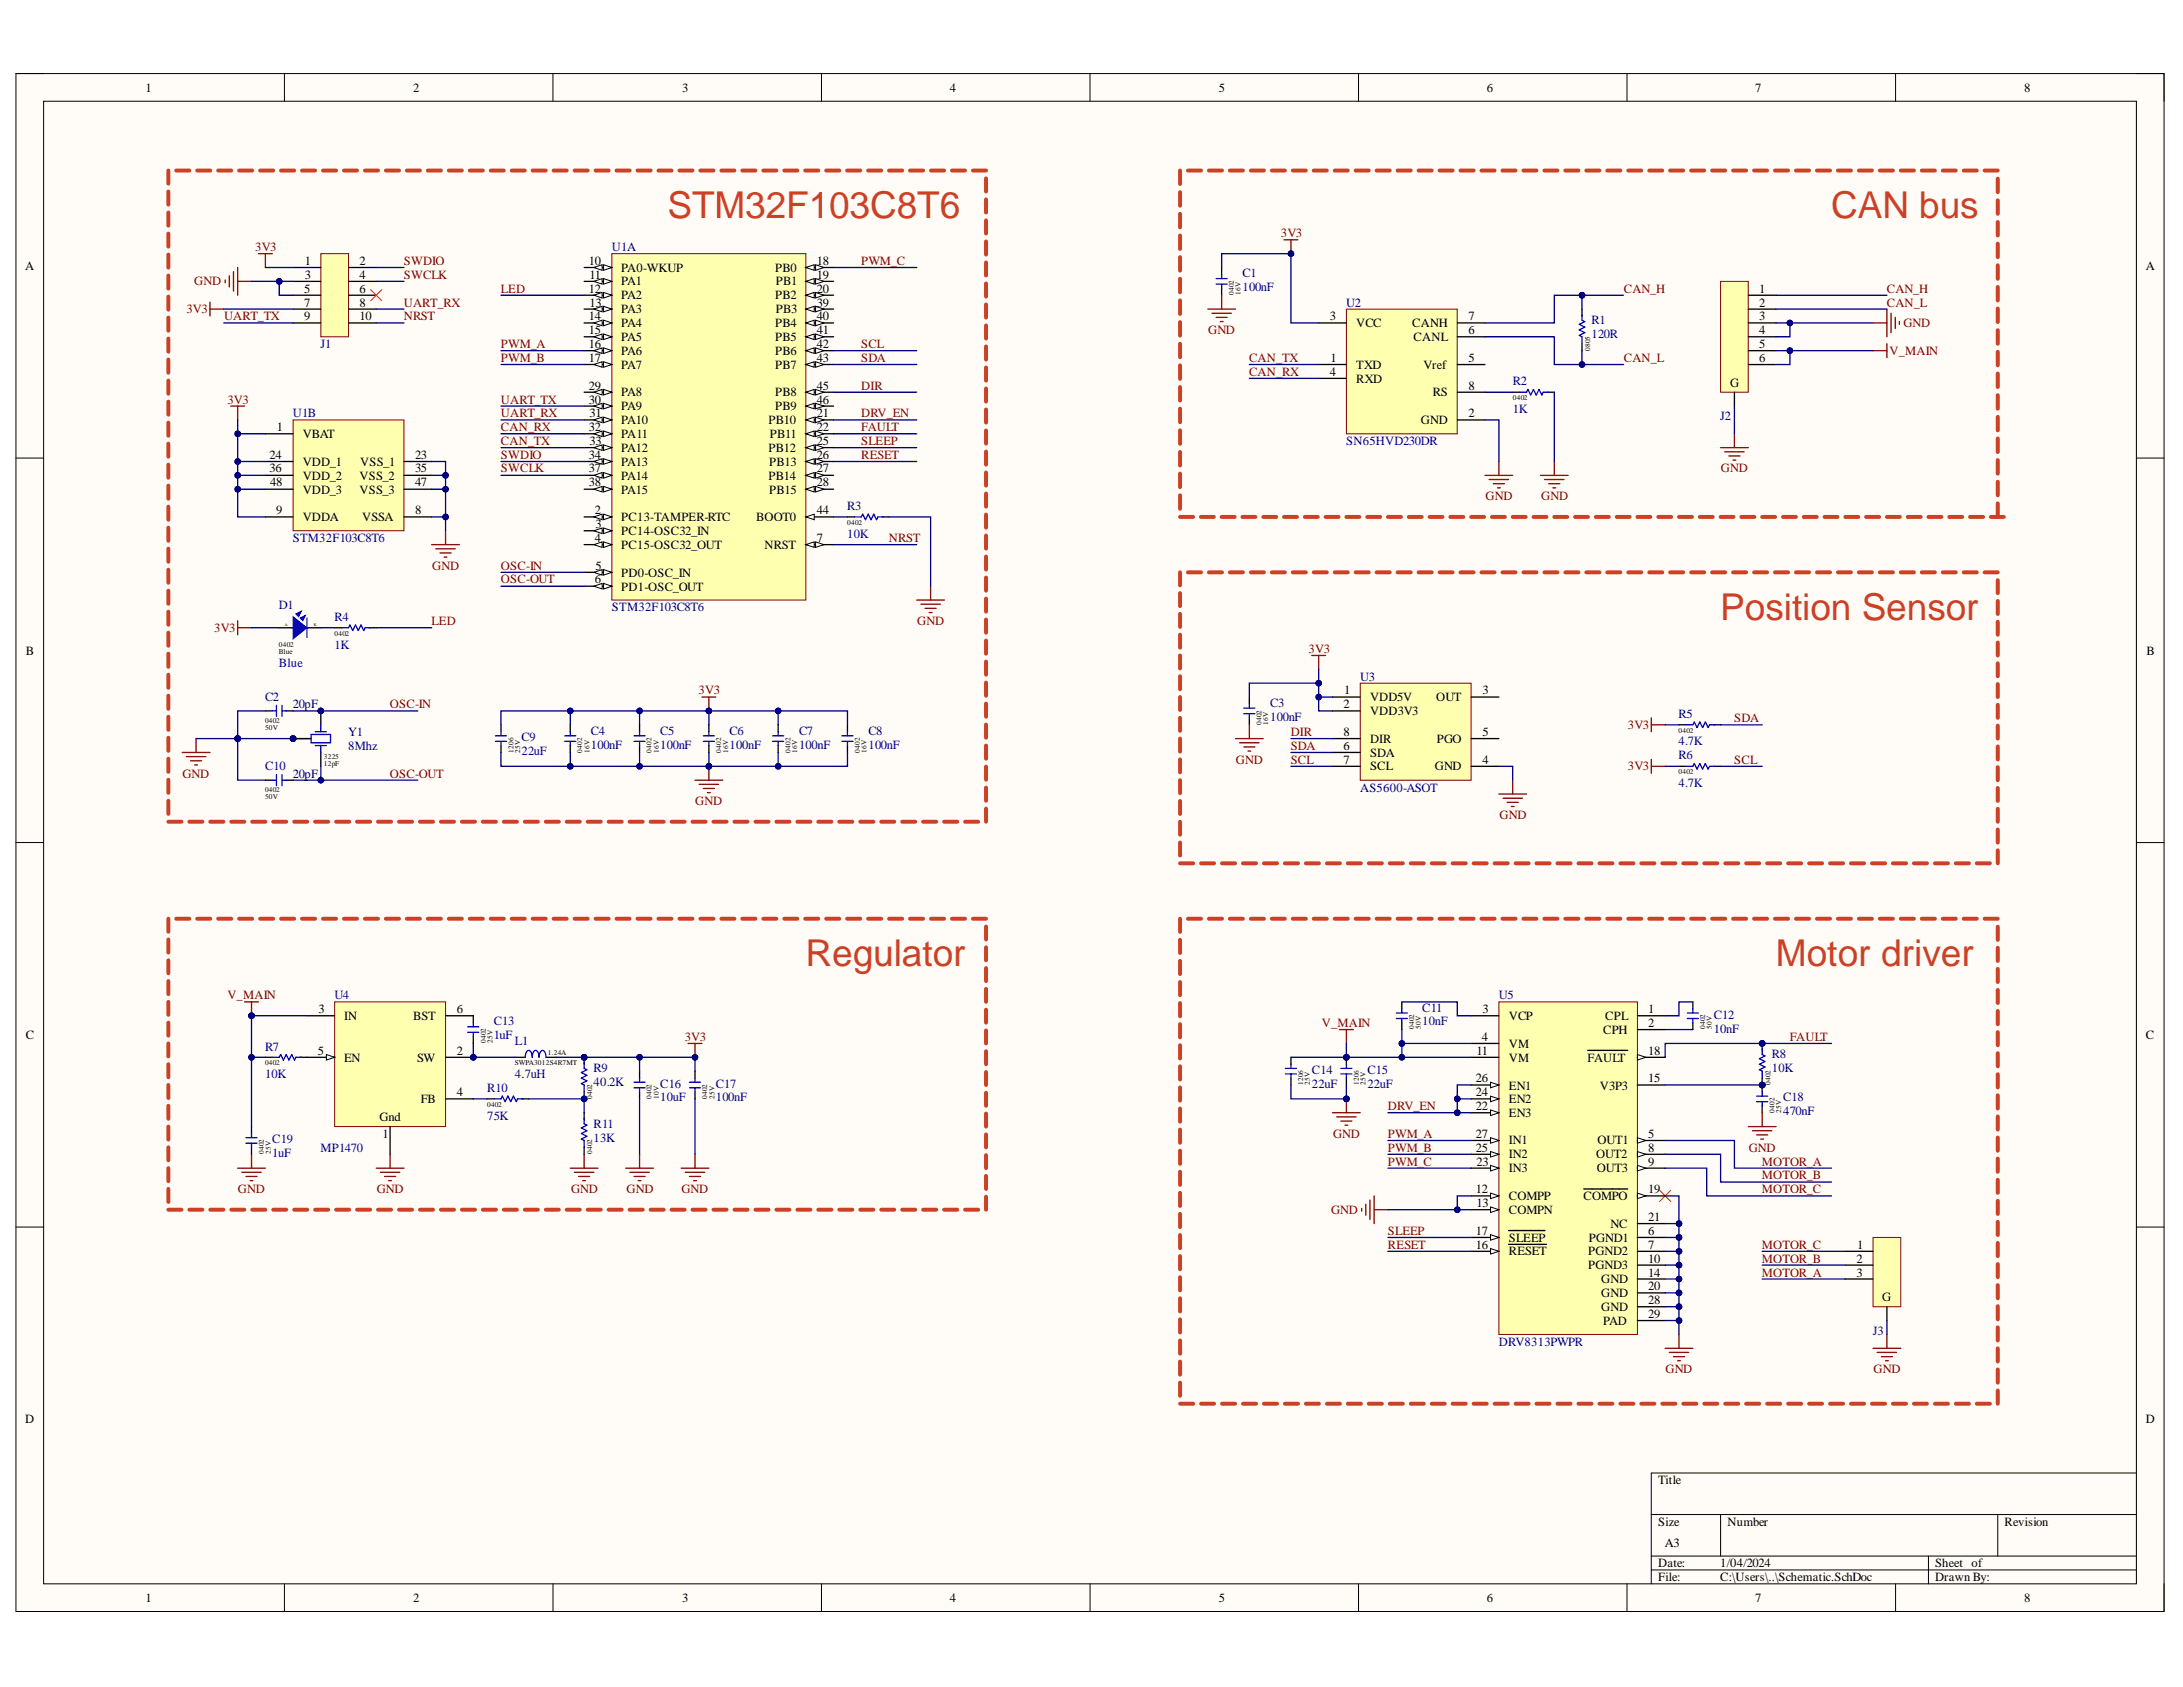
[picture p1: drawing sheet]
<svg xmlns="http://www.w3.org/2000/svg" width="279mm" height="216mm" viewBox="0 0 279 216" stroke-linecap="round" stroke-linejoin="round" font-family="sans-serif">
<defs><g id="words">
<g font-size="4.7" fill="#cc4125">
<text x="85.4" y="27.9">STM32F103C8T6</text>
<text x="234.4" y="27.9">CAN bus</text>
<text x="220.2" y="79.3">Position Sensor</text>
<text x="103.1" y="123.6">Regulator</text>
<text x="227.3" y="123.6">Motor driver</text>
</g>
<g font-size="1.6">
<text x="18.6" y="11.8">1</text>
<text x="52.9" y="11.8">2</text>
<text x="87.3" y="11.8">3</text>
<text x="121.5" y="11.8">4</text>
<text x="156" y="11.8">5</text>
<text x="190.3" y="11.8">6</text>
<text x="224.7" y="11.8">7</text>
<text x="259.1" y="11.8">8</text>
<text x="3.2" y="34.6">A</text>
<text x="39" y="33.9">1</text>
<text x="39" y="35.7">3</text>
<text x="46" y="33.9">2</text>
<text x="46" y="35.7">4</text>
<text x="75.4" y="33.9">10</text>
<text x="75.5" y="35.7">11</text>
<text x="79.5" y="34.8">PA0-WKUP</text>
<text x="99.2" y="34.8">PB0</text>
<text x="104.5" y="33.9">18</text>
<text x="104.5" y="35.7">19</text>
<text x="274.7" y="34.6">A</text>
<text x="38.9" y="37.5">5</text>
<text x="38.9" y="39.2">7</text>
<text x="38.9" y="41">9</text>
<text x="46" y="37.5">6</text>
<text x="46" y="39.2">8</text>
<text x="46" y="41">10</text>
<text x="75.4" y="37.5">12</text>
<text x="75.4" y="41">14</text>
<text x="75.5" y="39.2">13</text>
<text x="79.5" y="36.5">PA1</text>
<text x="79.5" y="38.3">PA2</text>
<text x="79.5" y="40.1">PA3</text>
<text x="79.5" y="41.9">PA4</text>
<text x="99.2" y="38.3">PB2</text>
<text x="99.2" y="41.9">PB4</text>
<text x="99.3" y="36.5">PB1</text>
<text x="99.3" y="40.1">PB3</text>
<text x="104.5" y="37.5">20</text>
<text x="104.5" y="39.2">39</text>
<text x="104.5" y="41">40</text>
<text x="170.2" y="41">3</text>
<text x="173.6" y="41.9">VCC</text>
<text x="180.8" y="41.9">CANH</text>
<text x="187.9" y="41">7</text>
<text x="225.2" y="37.5">1</text>
<text x="225.2" y="39.2">2</text>
<text x="225.2" y="41">3</text>
<text x="75.4" y="42.8">15</text>
<text x="75.4" y="44.6">16</text>
<text x="75.4" y="46.3">17</text>
<text x="79.5" y="43.6">PA5</text>
<text x="79.5" y="45.4">PA6</text>
<text x="79.5" y="47.2">PA7</text>
<text x="99.2" y="43.6">PB5</text>
<text x="99.2" y="45.4">PB6</text>
<text x="99.2" y="47.2">PB7</text>
<text x="104.5" y="42.8">41</text>
<text x="104.5" y="44.6">42</text>
<text x="104.5" y="46.3">43</text>
<text x="170.3" y="46.3">1</text>
<text x="173.6" y="47.2">TXD</text>
<text x="180.9" y="43.6">CANL</text>
<text x="182.2" y="47.2">Vref</text>
<text x="187.9" y="46.3">5</text>
<text x="187.9" y="42.8">6</text>
<text x="225.2" y="42.8">4</text>
<text x="225.2" y="44.6">5</text>
<text x="225.2" y="46.3">6</text>
<text x="75.4" y="49.9">29</text>
<text x="75.4" y="51.7">30</text>
<text x="75.5" y="53.4">31</text>
<text x="79.5" y="50.7">PA8</text>
<text x="79.5" y="52.5">PA9</text>
<text x="99.2" y="50.7">PB8</text>
<text x="99.2" y="52.5">PB9</text>
<text x="104.5" y="53.4">21</text>
<text x="104.5" y="49.9">45</text>
<text x="104.5" y="51.7">46</text>
<text x="170.2" y="48.1">4</text>
<text x="173.6" y="49">RXD</text>
<text x="183.4" y="50.7">RS</text>
<text x="187.9" y="53.4">2</text>
<text x="187.9" y="49.9">8</text>
<text x="221.4" y="49.5">G</text>
<text x="34.5" y="58.7">24</text>
<text x="35.4" y="55.1">1</text>
<text x="38.7" y="56.1">VBAT</text>
<text x="38.7" y="59.6">VDD_1</text>
<text x="46.1" y="59.6">VSS_1</text>
<text x="53.1" y="58.7">23</text>
<text x="75.4" y="55.1">32</text>
<text x="75.4" y="58.7">34</text>
<text x="75.5" y="56.9">33</text>
<text x="79.5" y="54.3">PA10</text>
<text x="79.5" y="56.1">PA11</text>
<text x="79.5" y="57.8">PA12</text>
<text x="79.5" y="59.6">PA13</text>
<text x="98.4" y="54.3">PB10</text>
<text x="98.4" y="57.8">PB12</text>
<text x="98.5" y="59.6">PB13</text>
<text x="98.5" y="56.1">PB11</text>
<text x="104.5" y="55.1">22</text>
<text x="104.5" y="56.9">25</text>
<text x="104.5" y="58.7">26</text>
<text x="181.9" y="54.3">GND</text>
<text x="34.5" y="60.5">36</text>
<text x="34.6" y="62.2">48</text>
<text x="35.4" y="65.8">9</text>
<text x="38.7" y="61.4">VDD_2</text>
<text x="38.7" y="63.2">VDD_3</text>
<text x="46" y="61.4">VSS_2</text>
<text x="46" y="63.2">VSS_3</text>
<text x="53.1" y="60.5">35</text>
<text x="53.1" y="62.2">47</text>
<text x="53.1" y="65.8">8</text>
<text x="75.4" y="60.5">37</text>
<text x="75.4" y="62.2">38</text>
<text x="76.1" y="65.8">2</text>
<text x="79.5" y="61.4">PA14</text>
<text x="79.5" y="63.2">PA15</text>
<text x="98.4" y="61.4">PB14</text>
<text x="98.5" y="63.2">PB15</text>
<text x="104.5" y="65.8">44</text>
<text x="104.5" y="60.5">27</text>
<text x="104.5" y="62.2">28</text>
<text x="38.7" y="66.7">VDDA</text>
<text x="46.4" y="66.7">VSSA</text>
<text x="76.1" y="69.3">4</text>
<text x="76.2" y="67.6">3</text>
<text x="79.5" y="66.7">PC13-TAMPER-RTC</text>
<text x="79.5" y="68.5">PC14-OSC32_IN</text>
<text x="79.5" y="70.3">PC15-OSC32_OUT</text>
<text x="96.8" y="66.7">BOOT0</text>
<text x="97.9" y="70.3">NRST</text>
<text x="104.5" y="69.3">7</text>
<text x="76.1" y="74.7">6</text>
<text x="76.2" y="72.9">5</text>
<text x="79.5" y="73.8">PD0-OSC_IN</text>
<text x="79.5" y="75.6">PD1-OSC_OUT</text>
<text x="3.3" y="83.8">B</text>
<text x="274.7" y="83.8">B</text>
<text x="172" y="88.9">1</text>
<text x="175.3" y="89.7">VDD5V</text>
<text x="183.8" y="89.7">OUT</text>
<text x="189.7" y="88.9">3</text>
<text x="172" y="90.6">2</text>
<text x="172" y="96">6</text>
<text x="172" y="94.2">8</text>
<text x="175.3" y="91.5">VDD3V3</text>
<text x="175.3" y="95">DIR</text>
<text x="183.9" y="95">PGO</text>
<text x="189.7" y="94.2">5</text>
<text x="172" y="97.7">7</text>
<text x="175.3" y="96.8">SDA</text>
<text x="175.3" y="98.6">SCL</text>
<text x="183.6" y="98.6">GND</text>
<text x="189.7" y="97.7">4</text>
<text x="40.8" y="129.6">3</text>
<text x="44.1" y="130.6">IN</text>
<text x="52.9" y="130.6">BST</text>
<text x="58.4" y="129.6">6</text>
<text x="189.7" y="129.6">3</text>
<text x="193.1" y="130.6">VCP</text>
<text x="205.5" y="130.6">CPL</text>
<text x="211" y="129.6">1</text>
<text x="211" y="131.4">2</text>
<text x="3.3" y="133">C</text>
<text x="40.7" y="135">5</text>
<text x="44.1" y="135.9">EN</text>
<text x="53.4" y="135.9">SW</text>
<text x="58.4" y="135">2</text>
<text x="189" y="135">11</text>
<text x="189.6" y="133.2">4</text>
<text x="193.1" y="134.1">VM</text>
<text x="193.1" y="135.9">VM</text>
<text x="203.2" y="135.9">FAULT</text>
<text x="205.2" y="132.3">CPH</text>
<text x="211" y="135">18</text>
<text x="274.7" y="133">C</text>
<text x="48.6" y="143.5">Gnd</text>
<text x="53.9" y="141.2">FB</text>
<text x="58.4" y="140.3">4</text>
<text x="188.9" y="142.1">22</text>
<text x="188.9" y="140.3">24</text>
<text x="188.9" y="138.5">26</text>
<text x="193.1" y="142.9">EN3</text>
<text x="193.1" y="141.2">EN2</text>
<text x="193.1" y="139.4">EN1</text>
<text x="204.8" y="139.4">V3P3</text>
<text x="211" y="138.5">15</text>
<text x="49" y="145.6">1</text>
<text x="188.9" y="147.4">25</text>
<text x="188.9" y="145.6">27</text>
<text x="189" y="149.2">23</text>
<text x="193.1" y="148.2">IN2</text>
<text x="193.1" y="146.5">IN1</text>
<text x="204.3" y="148.2">OUT2</text>
<text x="204.4" y="146.5">OUT1</text>
<text x="211" y="145.6">5</text>
<text x="211" y="147.4">8</text>
<text x="211" y="149.2">9</text>
<text x="188.9" y="152.7">12</text>
<text x="189" y="154.5">13</text>
<text x="193.1" y="153.6">COMPP</text>
<text x="193.1" y="155.3">COMPN</text>
<text x="193.1" y="150">IN3</text>
<text x="202.7" y="153.6">COMPO</text>
<text x="204.4" y="150">OUT3</text>
<text x="211" y="152.7">19</text>
<text x="188.9" y="159.8">16</text>
<text x="188.9" y="158">17</text>
<text x="193.1" y="160.7">RESET</text>
<text x="193.1" y="158.9">SLEEP</text>
<text x="203.3" y="160.7">PGND2</text>
<text x="203.3" y="158.9">PGND1</text>
<text x="206.1" y="157.1">NC</text>
<text x="211" y="158">6</text>
<text x="211" y="159.8">7</text>
<text x="211" y="161.6">10</text>
<text x="211" y="156.3">21</text>
<text x="237.6" y="161.6">2</text>
<text x="237.7" y="159.8">1</text>
<text x="203.3" y="162.4">PGND3</text>
<text x="205" y="164.2">GND</text>
<text x="205" y="166">GND</text>
<text x="205" y="167.8">GND</text>
<text x="211" y="163.4">14</text>
<text x="211" y="165.1">20</text>
<text x="211" y="166.9">28</text>
<text x="237.6" y="163.4">3</text>
<text x="240.9" y="166.5">G</text>
<text x="205.2" y="169.5">PAD</text>
<text x="211" y="168.7">29</text>
<text x="3.2" y="182.1">D</text>
<text x="274.7" y="182.1">D</text>
<text x="212.2" y="189.9">Title</text>
<text x="212.2" y="195.2">Size</text>
<text x="213.1" y="198">A3</text>
<text x="221.1" y="195.2">Number</text>
<text x="256.5" y="195.2">Revision</text>
<text x="212.2" y="200.6">Date:</text>
<text x="212.2" y="202.3">File:</text>
<text x="220.2" y="200.6">1/04/2024</text>
<text x="220.2" y="202.3">C:\Users\..\Schematic.SchDoc</text>
<text x="247.7" y="200.6">Sheet of</text>
<text x="247.7" y="202.3">Drawn By:</text>
<text x="18.6" y="205">1</text>
<text x="52.9" y="205">2</text>
<text x="87.3" y="205">3</text>
<text x="121.5" y="205">4</text>
<text x="156" y="205">5</text>
<text x="190.3" y="205">6</text>
<text x="224.7" y="205">7</text>
<text x="259.1" y="205">8</text>
</g>
<g font-size="1.6" fill="#800000">
<text x="32.7" y="32.1">3V3</text>
<text x="51.7" y="33.9">SWDIO</text>
<text x="51.7" y="35.7">SWCLK</text>
<text x="110.2" y="33.9">PWM_C</text>
<text x="163.9" y="30.4">3V3</text>
<text x="23.9" y="40.1">3V3</text>
<text x="24.9" y="36.5">GND</text>
<text x="28.7" y="41">UART_TX</text>
<text x="51.7" y="41">NRST</text>
<text x="51.7" y="39.2">UART_RX</text>
<text x="64.1" y="37.5">LED</text>
<text x="207.8" y="37.5">CAN_H</text>
<text x="241.5" y="39.2">CAN_L</text>
<text x="241.5" y="37.5">CAN_H</text>
<text x="243.6" y="41.9">GND</text>
<text x="64.1" y="44.6">PWM_A</text>
<text x="64.1" y="46.3">PWM_B</text>
<text x="110.2" y="44.6">SCL</text>
<text x="110.2" y="46.3">SDA</text>
<text x="154.6" y="42.8">GND</text>
<text x="159.9" y="46.3">CAN_TX</text>
<text x="207.8" y="46.3">CAN_L</text>
<text x="241.8" y="45.4">V_MAIN</text>
<text x="29.1" y="51.7">3V3</text>
<text x="64.1" y="51.7">UART_TX</text>
<text x="64.1" y="53.4">UART_RX</text>
<text x="110.2" y="53.4">DRV_EN</text>
<text x="110.2" y="49.9">DIR</text>
<text x="159.9" y="48.1">CAN_RX</text>
<text x="64.1" y="55.1">CAN_RX</text>
<text x="64.1" y="56.9">CAN_TX</text>
<text x="64.1" y="58.7">SWDIO</text>
<text x="110.2" y="55.1">FAULT</text>
<text x="110.2" y="56.9">SLEEP</text>
<text x="110.2" y="58.7">RESET</text>
<text x="64.1" y="60.5">SWCLK</text>
<text x="190.1" y="64">GND</text>
<text x="197.3" y="64">GND</text>
<text x="220.3" y="60.5">GND</text>
<text x="113.8" y="69.3">NRST</text>
<text x="55.3" y="72.9">GND</text>
<text x="64.1" y="72.9">OSC-IN</text>
<text x="64.1" y="74.7">OSC-OUT</text>
<text x="27.4" y="80.9">3V3</text>
<text x="55.2" y="80">LED</text>
<text x="117.4" y="80">GND</text>
<text x="167.5" y="83.5">3V3</text>
<text x="89.4" y="88.9">3V3</text>
<text x="49.9" y="90.6">OSC-IN</text>
<text x="165.2" y="96">SDA</text>
<text x="165.2" y="94.2">DIR</text>
<text x="208.3" y="93.3">3V3</text>
<text x="222" y="92.4">SDA</text>
<text x="23.3" y="99.5">GND</text>
<text x="49.9" y="99.5">OSC-OUT</text>
<text x="158.2" y="97.7">GND</text>
<text x="165.2" y="97.7">SCL</text>
<text x="208.3" y="98.6">3V3</text>
<text x="222" y="97.7">SCL</text>
<text x="89" y="103.1">GND</text>
<text x="191.9" y="104.9">GND</text>
<text x="29.1" y="127.9">V_MAIN</text>
<text x="169.2" y="131.4">V_MAIN</text>
<text x="87.6" y="133.2">3V3</text>
<text x="229.1" y="133.2">FAULT</text>
<text x="177.6" y="142.1">DRV_EN</text>
<text x="170.6" y="145.6">GND</text>
<text x="177.6" y="145.6">PWM_A</text>
<text x="177.6" y="147.4">PWM_B</text>
<text x="177.6" y="149.2">PWM_C</text>
<text x="223.8" y="147.4">GND</text>
<text x="225.5" y="149.2">MOTOR_A</text>
<text x="30.5" y="152.7">GND</text>
<text x="48.2" y="152.7">GND</text>
<text x="73.1" y="152.7">GND</text>
<text x="80.2" y="152.7">GND</text>
<text x="87.2" y="152.7">GND</text>
<text x="170.4" y="155.3">GND</text>
<text x="225.5" y="150.9">MOTOR_B</text>
<text x="225.5" y="152.7">MOTOR_C</text>
<text x="177.6" y="158">SLEEP</text>
<text x="177.6" y="159.8">RESET</text>
<text x="225.5" y="161.6">MOTOR_B</text>
<text x="225.5" y="159.8">MOTOR_C</text>
<text x="225.5" y="163.4">MOTOR_A</text>
<text x="213.2" y="175.7">GND</text>
<text x="239.8" y="175.7">GND</text>
</g>
<g font-size="1.6" fill="#000080">
<text x="78.3" y="32.1">U1A</text>
<text x="159" y="35.5">C1</text>
<text x="159" y="37.3">100nF</text>
<text x="172.3" y="39.2">U2</text>
<text x="203.7" y="41.5">R1</text>
<text x="41" y="44.6">J1</text>
<text x="203.7" y="43.3">120R</text>
<text x="37.5" y="53.4">U1B</text>
<text x="193.6" y="49.3">R2</text>
<text x="193.6" y="52.8">1K</text>
<text x="220.2" y="53.8">J2</text>
<text x="172.3" y="56.9">SN65HVD230DR</text>
<text x="108.4" y="65.3">R3</text>
<text x="37.5" y="69.3">STM32F103C8T6</text>
<text x="108.4" y="68.8">10K</text>
<text x="35.7" y="77.9">D1</text>
<text x="42.8" y="79.5">R4</text>
<text x="42.8" y="83">1K</text>
<text x="78.3" y="78.2">STM32F103C8T6</text>
<text x="33.9" y="89.7">C2</text>
<text x="35.7" y="85.3">Blue</text>
<text x="174.1" y="87.1">U3</text>
<text x="37.5" y="90.6">20pF</text>
<text x="44.6" y="94.2">Y1</text>
<text x="44.6" y="96">8Mhz</text>
<text x="66.7" y="94.9">C9</text>
<text x="75.6" y="94">C4</text>
<text x="75.6" y="95.8">100nF</text>
<text x="84.5" y="94">C5</text>
<text x="84.5" y="95.8">100nF</text>
<text x="93.4" y="94">C6</text>
<text x="93.4" y="95.8">100nF</text>
<text x="102.3" y="94">C7</text>
<text x="102.3" y="95.8">100nF</text>
<text x="111.1" y="94">C8</text>
<text x="111.1" y="95.8">100nF</text>
<text x="162.6" y="90.5">C3</text>
<text x="162.6" y="92.3">100nF</text>
<text x="214.8" y="91.9">R5</text>
<text x="214.8" y="95.4">4.7K</text>
<text x="33.9" y="98.6">C10</text>
<text x="37.5" y="99.5">20pF</text>
<text x="66.7" y="96.6">22uF</text>
<text x="174.1" y="101.3">AS5600-ASOT</text>
<text x="214.8" y="97.2">R6</text>
<text x="214.8" y="100.7">4.7K</text>
<text x="42.8" y="127.9">U4</text>
<text x="63.2" y="131.2">C13</text>
<text x="182" y="129.5">C11</text>
<text x="182" y="131.2">10nF</text>
<text x="191.8" y="127.9">U5</text>
<text x="219.3" y="130.4">C12</text>
<text x="33.9" y="134.4">R7</text>
<text x="33.9" y="138">10K</text>
<text x="63.2" y="133">1uF</text>
<text x="65.9" y="133.7">L1</text>
<text x="65.9" y="138">4.7uH</text>
<text x="76" y="137.2">R9</text>
<text x="167.9" y="137.4">C14</text>
<text x="175" y="137.4">C15</text>
<text x="219.3" y="132.2">10nF</text>
<text x="226.8" y="135.5">R8</text>
<text x="226.8" y="137.2">10K</text>
<text x="62.3" y="139.8">R10</text>
<text x="62.3" y="143.3">75K</text>
<text x="76" y="139">40.2K</text>
<text x="84.5" y="139.2">C16</text>
<text x="84.5" y="141">10uF</text>
<text x="91.6" y="139.2">C17</text>
<text x="91.6" y="141">100nF</text>
<text x="167.9" y="139.2">22uF</text>
<text x="175" y="139.2">22uF</text>
<text x="228.2" y="141">C18</text>
<text x="228.2" y="142.7">470nF</text>
<text x="34.8" y="146.3">C19</text>
<text x="34.8" y="148.1">1uF</text>
<text x="41" y="147.4">MP1470</text>
<text x="76" y="144.3">R11</text>
<text x="76" y="146.1">13K</text>
<text x="191.8" y="172.2">DRV8313PWPR</text>
<text x="239.7" y="170.8">J3</text>
</g>
<g font-size=".9">
<text x="157.9" y="37.8" transform="rotate(-90 157.9 37.8)">0402</text>
<text x="158.8" y="37.8" transform="rotate(-90 158.8 37.8)">16V</text>
<text x="203.5" y="44.9" transform="rotate(-90 203.5 44.9)">0805</text>
<text x="193.6" y="51.2">0402</text>
<text x="108.4" y="67.2">0402</text>
<text x="35.7" y="82.8">0402</text>
<text x="35.7" y="83.7">Blue</text>
<text x="42.8" y="81.3">0402</text>
<text x="33.9" y="92.5">0402</text>
<text x="33.9" y="93.4">50V</text>
<text x="161.5" y="92.8" transform="rotate(-90 161.5 92.8)">0402</text>
<text x="162.3" y="92.8" transform="rotate(-90 162.3 92.8)">16V</text>
<text x="214.8" y="93.8">0402</text>
<text x="33.9" y="101.4">0402</text>
<text x="41.4" y="97.2">3225</text>
<text x="41.4" y="98">12pF</text>
<text x="65.7" y="96.3" transform="rotate(-90 65.7 96.3)">1206</text>
<text x="66.6" y="96.3" transform="rotate(-90 66.6 96.3)">25V</text>
<text x="74.5" y="96.3" transform="rotate(-90 74.5 96.3)">0402</text>
<text x="75.5" y="96.3" transform="rotate(-90 75.5 96.3)">16V</text>
<text x="83.4" y="96.3" transform="rotate(-90 83.4 96.3)">0402</text>
<text x="84.3" y="96.3" transform="rotate(-90 84.3 96.3)">16V</text>
<text x="92.3" y="96.3" transform="rotate(-90 92.3 96.3)">0402</text>
<text x="93.2" y="96.3" transform="rotate(-90 93.2 96.3)">16V</text>
<text x="101.2" y="96.3" transform="rotate(-90 101.2 96.3)">0402</text>
<text x="102" y="96.3" transform="rotate(-90 102 96.3)">16V</text>
<text x="110" y="96.3" transform="rotate(-90 110 96.3)">0402</text>
<text x="110.9" y="96.3" transform="rotate(-90 110.9 96.3)">16V</text>
<text x="214.8" y="99.1">0402</text>
<text x="33.9" y="102.3">50V</text>
<text x="181" y="131.7" transform="rotate(-90 181 131.7)">0402</text>
<text x="181.9" y="131.7" transform="rotate(-90 181.9 131.7)">50V</text>
<text x="218.2" y="131.7" transform="rotate(-90 218.2 131.7)">0402</text>
<text x="219.1" y="131.7" transform="rotate(-90 219.1 131.7)">50V</text>
<text x="33.9" y="136.3">0402</text>
<text x="62.2" y="133.5" transform="rotate(-90 62.2 133.5)">0402</text>
<text x="63" y="133.5" transform="rotate(-90 63 133.5)">25V</text>
<text x="65.9" y="136.3">SWPA3012S4R7MT</text>
<text x="70.1" y="135">1.24A</text>
<text x="62.3" y="141.6">0402</text>
<text x="75.8" y="140.6" transform="rotate(-90 75.8 140.6)">0402</text>
<text x="83.4" y="140.6" transform="rotate(-90 83.4 140.6)">0402</text>
<text x="84.3" y="140.6" transform="rotate(-90 84.3 140.6)">10V</text>
<text x="90.5" y="140.6" transform="rotate(-90 90.5 140.6)">0402</text>
<text x="91.4" y="140.6" transform="rotate(-90 91.4 140.6)">25V</text>
<text x="166.8" y="138.8" transform="rotate(-90 166.8 138.8)">1206</text>
<text x="167.6" y="138.8" transform="rotate(-90 167.6 138.8)">25V</text>
<text x="173.9" y="138.8" transform="rotate(-90 173.9 138.8)">1206</text>
<text x="174.8" y="138.8" transform="rotate(-90 174.8 138.8)">25V</text>
<text x="226.6" y="138.8" transform="rotate(-90 226.6 138.8)">0402</text>
<text x="227.1" y="142.4" transform="rotate(-90 227.1 142.4)">0402</text>
<text x="228" y="142.4" transform="rotate(-90 228 142.4)">25V</text>
<text x="33.7" y="147.7" transform="rotate(-90 33.7 147.7)">0402</text>
<text x="34.7" y="147.7" transform="rotate(-90 34.7 147.7)">25V</text>
<text x="75.8" y="147.7" transform="rotate(-90 75.8 147.7)">0402</text>
</g>
<g font-size=".5">
<text x="36.5" y="80.1">A</text>
<text x="40.2" y="80.1">K</text>
</g>
</g></defs>
<path d="M2 9.4h275v196.8h-275z" fill-rule="evenodd" fill="#fffcf8"/>
<path d="M2 9.4h275v196.8h-275z" fill="none" stroke="#000" stroke-width=".13"/>
<path d="M5.6 13h267.8v189.7h-267.8z" fill-rule="evenodd" fill="#fffcf8"/>
<g fill="none" stroke="#000" stroke-width=".13">
<path d="M2 9.4h3.6M5.6 13h267.8v189.7h-267.8zM36.4 9.4v3.6M70.8 9.4v3.6M105.1 9.4v3.6M139.5 9.4v3.6M173.9 9.4v3.6M208.2 9.4v3.6M242.6 9.4v3.6M273.4 9.4h3.6v3.6M2 58.6h3.6M273.4 58.6h3.6"/>
<path d="M2 107.8h3.6M273.4 107.8h3.6M2 157h3.6M273.4 157h3.6M211.3 193.8h62.1M211.3 199.1h62.1M220.2 193.8v5.3M246.8 199.1v3.6M255.7 193.8v5.3M273.4 188.5h-62.1v14.2M36.4 202.7v3.5M70.8 202.7v3.5"/>
<path d="M105.1 202.7v3.5M139.5 202.7v3.5M173.9 202.7v3.5M208.2 202.7v3.5M211.3 200.9h62.1M242.6 202.7v3.5M277 202.7v3.5"/>
</g>
<g fill="none" stroke="#800000" stroke-width=".17">
<path d="M30.4 79.5v1.7M55.3 69.7h3.5M55.8 70.2h2.5M56.3 70.8h1.4M56.8 71.3h.4M57 67.9v1.8M117.3 76.8h3.6M117.9 77.3h2.4M118.4 77.9h1.4M118.9 78.4h.4M119.1 75v1.8M30.4 80.3h1.8"/>
<path d="M89.8 89.2h1.8M90.7 89.2v1.8"/>
</g>
<path d="M42.8 80.3h.9M47.3 80.3h.9" fill="none" stroke="#000" stroke-width=".17"/>
<path d="M43.7 80.3h.9l.2-.3 .3 .7 .4-.7 .4 .7 .3-.7 .4 .7 .1-.4h.7" fill="none" stroke="#00f" stroke-width=".17"/>
<circle cx="90.7" cy="91" r=".36" fill="#000080"/>
<circle cx="90.7" cy="91" r=".36" fill="none" stroke="#000080" stroke-width=".13"/>
<path d="M89 99.8h3.5M90.7 98.1v1.7M89.5 100.4h2.5M90 100.9h1.4M90.5 101.4h.4" fill="none" stroke="#800000" stroke-width=".17"/>
<circle cx="90.7" cy="98.1" r=".36" fill="#000080"/>
<circle cx="90.7" cy="98.1" r=".36" fill="none" stroke="#000080" stroke-width=".13"/>
<path d="M34 91h.8M34 99.8h.8M36.6 91h.9M36.6 99.8h.9M90.7 92.8v.8M90.7 95.4v.9M99.6 92.8v.8M99.6 95.4v.9M108.5 92.8v.8M108.5 95.4v.9" fill="none" stroke="#000" stroke-width=".17"/>
<g fill="none" stroke="#00f" stroke-width=".17">
<path d="M34.8 91h.6M34.8 99.8h.6M35.4 90.3v1.4M35.4 99.1v1.5M36.1 90.3v1.4M36.1 99.1v1.5M36.1 91h.5M36.1 99.8h.5M90 94.2h1.4M90 94.9h1.4M90.7 93.6v.6M90.7 94.9v.5"/>
<path d="M98.9 94.2h1.4M98.9 94.9h1.4M99.6 93.6v.6M99.6 94.9v.5M107.8 94.2h1.4M107.8 94.9h1.4M108.5 93.6v.6M108.5 94.9v.5"/>
</g>
<path d="M23.3 96.3h3.6M23.9 96.8h2.4M24.4 97.4h1.4M24.9 97.9h.4M25.1 94.5v1.8" fill="none" stroke="#800000" stroke-width=".17"/>
<circle cx="41.1" cy="91" r=".35" fill="#000080"/>
<circle cx="41.1" cy="91" r=".35" fill="none" stroke="#000080" stroke-width=".13"/>
<circle cx="37.5" cy="94.5" r=".35" fill="#000080"/>
<circle cx="37.5" cy="94.5" r=".35" fill="none" stroke="#000080" stroke-width=".13"/>
<circle cx="37.5" cy="94.5" r=".35" fill="#000080"/>
<circle cx="37.5" cy="94.5" r=".35" fill="none" stroke="#000080" stroke-width=".13"/>
<path d="M41.1 91v1.8" fill="none" stroke="#000" stroke-width=".17"/>
<circle cx="41.1" cy="91" r=".35" fill="#000080"/>
<circle cx="41.1" cy="91" r=".35" fill="none" stroke="#000080" stroke-width=".13"/>
<path d="M37.5 94.5h2.3M41.1 96.3v1.8" fill="none" stroke="#000" stroke-width=".17"/>
<circle cx="37.5" cy="94.5" r=".35" fill="#000080"/>
<circle cx="37.5" cy="94.5" r=".35" fill="none" stroke="#000080" stroke-width=".13"/>
<path d="M37.5 94.5h2.3" fill="none" stroke="#000" stroke-width=".17"/>
<circle cx="37.5" cy="94.5" r=".35" fill="#000080"/>
<circle cx="37.5" cy="94.5" r=".35" fill="none" stroke="#000080" stroke-width=".13"/>
<path d="M39.8 94h2.5v1.1h-2.5zM40.4 93.6h1.4M40.4 95.4h1.4M41.1 92.8v.8M41.1 95.4v.9" fill="none" stroke="#00f" stroke-width=".17"/>
<path d="M78.3 32.5h24.8v44.3h-24.8z" fill-rule="evenodd" fill="#ffffb0"/>
<path d="M78.3 32.5h24.8v44.3h-24.8z" fill="none" stroke="#800000" stroke-width=".13"/>
<path d="M103.1 66.2h3.6" fill="none" stroke="#000" stroke-width=".17"/>
<path d="M103.1 66.2l1.1-.4v.7z" fill="#f8fcff"/>
<path d="M103.1 66.2l1.1-.4v.7z" fill="none" stroke="#000" stroke-width=".13"/>
<path d="M103.1 69.7h3.6" fill="none" stroke="#000" stroke-width=".17"/>
<path d="M103.1 69.7l1.1-.4v.8z" fill="#f8fcff"/>
<path d="M103.1 69.7l1.1-.4v.8z" fill="none" stroke="#000" stroke-width=".13"/>
<path d="M104.4 69.3l1 .4-1 .4z" fill="#f8fcff"/>
<path d="M104.4 69.3l1 .4-1 .4z" fill="none" stroke="#000" stroke-width=".13"/>
<path d="M74.8 34.2h3.5" fill="none" stroke="#000" stroke-width=".17"/>
<path d="M77.2 33.9l1.1 .3-1.1 .4z" fill="#f8fcff"/>
<path d="M77.2 33.9l1.1 .3-1.1 .4z" fill="none" stroke="#000" stroke-width=".13"/>
<path d="M76 34.2l1.1-.3v.7z" fill="#f8fcff"/>
<path d="M76 34.2l1.1-.3v.7z" fill="none" stroke="#000" stroke-width=".13"/>
<path d="M74.8 36h3.5" fill="none" stroke="#000" stroke-width=".17"/>
<path d="M77.2 35.7l1.1 .3-1.1 .4z" fill="#f8fcff"/>
<path d="M77.2 35.7l1.1 .3-1.1 .4z" fill="none" stroke="#000" stroke-width=".13"/>
<path d="M76 36l1.1-.3v.7z" fill="#f8fcff"/>
<path d="M76 36l1.1-.3v.7z" fill="none" stroke="#000" stroke-width=".13"/>
<path d="M74.8 53.7h3.5" fill="none" stroke="#000" stroke-width=".17"/>
<path d="M77.2 53.4l1.1 .3-1.1 .4z" fill="#f8fcff"/>
<path d="M77.2 53.4l1.1 .3-1.1 .4z" fill="none" stroke="#000" stroke-width=".13"/>
<path d="M76 53.7l1.1-.3v.7z" fill="#f8fcff"/>
<path d="M76 53.7l1.1-.3v.7z" fill="none" stroke="#000" stroke-width=".13"/>
<path d="M74.8 55.5h3.5" fill="none" stroke="#000" stroke-width=".17"/>
<path d="M77.2 55.2l1.1 .3-1.1 .4z" fill="#f8fcff"/>
<path d="M77.2 55.2l1.1 .3-1.1 .4z" fill="none" stroke="#000" stroke-width=".13"/>
<path d="M76 55.5l1.1-.3v.7z" fill="#f8fcff"/>
<path d="M76 55.5l1.1-.3v.7z" fill="none" stroke="#000" stroke-width=".13"/>
<path d="M74.8 57.3h3.5" fill="none" stroke="#000" stroke-width=".17"/>
<path d="M77.2 56.9l1.1 .4-1.1 .3z" fill="#f8fcff"/>
<path d="M77.2 56.9l1.1 .4-1.1 .3z" fill="none" stroke="#000" stroke-width=".13"/>
<path d="M76 57.3l1.1-.4v.7z" fill="#f8fcff"/>
<path d="M76 57.3l1.1-.4v.7z" fill="none" stroke="#000" stroke-width=".13"/>
<path d="M74.8 59.1h3.5" fill="none" stroke="#000" stroke-width=".17"/>
<path d="M77.2 58.7l1.1 .4-1.1 .3z" fill="#f8fcff"/>
<path d="M77.2 58.7l1.1 .4-1.1 .3z" fill="none" stroke="#000" stroke-width=".13"/>
<path d="M76 59.1l1.1-.4v.7z" fill="#f8fcff"/>
<path d="M76 59.1l1.1-.4v.7z" fill="none" stroke="#000" stroke-width=".13"/>
<path d="M74.8 60.8h3.5" fill="none" stroke="#000" stroke-width=".17"/>
<path d="M77.2 60.5l1.1 .3-1.1 .4z" fill="#f8fcff"/>
<path d="M77.2 60.5l1.1 .3-1.1 .4z" fill="none" stroke="#000" stroke-width=".13"/>
<path d="M76 60.8l1.1-.3v.7z" fill="#f8fcff"/>
<path d="M76 60.8l1.1-.3v.7z" fill="none" stroke="#000" stroke-width=".13"/>
<path d="M74.8 62.6h3.5" fill="none" stroke="#000" stroke-width=".17"/>
<path d="M77.2 62.3l1.1 .3-1.1 .4z" fill="#f8fcff"/>
<path d="M77.2 62.3l1.1 .3-1.1 .4z" fill="none" stroke="#000" stroke-width=".13"/>
<path d="M76 62.6l1.1-.3v.7z" fill="#f8fcff"/>
<path d="M76 62.6l1.1-.3v.7z" fill="none" stroke="#000" stroke-width=".13"/>
<path d="M74.8 37.8h3.5" fill="none" stroke="#000" stroke-width=".17"/>
<path d="M77.2 37.4l1.1 .4-1.1 .3z" fill="#f8fcff"/>
<path d="M77.2 37.4l1.1 .4-1.1 .3z" fill="none" stroke="#000" stroke-width=".13"/>
<path d="M76 37.8l1.1-.4v.7z" fill="#f8fcff"/>
<path d="M76 37.8l1.1-.4v.7z" fill="none" stroke="#000" stroke-width=".13"/>
<path d="M74.8 39.6h3.5" fill="none" stroke="#000" stroke-width=".17"/>
<path d="M77.2 39.2l1.1 .4-1.1 .3z" fill="#f8fcff"/>
<path d="M77.2 39.2l1.1 .4-1.1 .3z" fill="none" stroke="#000" stroke-width=".13"/>
<path d="M76 39.6l1.1-.4v.7z" fill="#f8fcff"/>
<path d="M76 39.6l1.1-.4v.7z" fill="none" stroke="#000" stroke-width=".13"/>
<path d="M74.8 41.3h3.5" fill="none" stroke="#000" stroke-width=".17"/>
<path d="M77.2 41l1.1 .3-1.1 .4z" fill="#f8fcff"/>
<path d="M77.2 41l1.1 .3-1.1 .4z" fill="none" stroke="#000" stroke-width=".13"/>
<path d="M76 41.3l1.1-.3v.7z" fill="#f8fcff"/>
<path d="M76 41.3l1.1-.3v.7z" fill="none" stroke="#000" stroke-width=".13"/>
<path d="M74.8 43.1h3.5" fill="none" stroke="#000" stroke-width=".17"/>
<path d="M77.2 42.7l1.1 .4-1.1 .4z" fill="#f8fcff"/>
<path d="M77.2 42.7l1.1 .4-1.1 .4z" fill="none" stroke="#000" stroke-width=".13"/>
<path d="M76 43.1l1.1-.4v.8z" fill="#f8fcff"/>
<path d="M76 43.1l1.1-.4v.8z" fill="none" stroke="#000" stroke-width=".13"/>
<path d="M74.8 44.9h3.5" fill="none" stroke="#000" stroke-width=".17"/>
<path d="M77.2 44.5l1.1 .4-1.1 .3z" fill="#f8fcff"/>
<path d="M77.2 44.5l1.1 .4-1.1 .3z" fill="none" stroke="#000" stroke-width=".13"/>
<path d="M76 44.9l1.1-.4v.7z" fill="#f8fcff"/>
<path d="M76 44.9l1.1-.4v.7z" fill="none" stroke="#000" stroke-width=".13"/>
<path d="M74.8 46.6h3.5" fill="none" stroke="#000" stroke-width=".17"/>
<path d="M77.2 46.3l1.1 .3-1.1 .4z" fill="#f8fcff"/>
<path d="M77.2 46.3l1.1 .3-1.1 .4z" fill="none" stroke="#000" stroke-width=".13"/>
<path d="M76 46.6l1.1-.3v.7z" fill="#f8fcff"/>
<path d="M76 46.6l1.1-.3v.7z" fill="none" stroke="#000" stroke-width=".13"/>
<path d="M74.8 50.2h3.5" fill="none" stroke="#000" stroke-width=".17"/>
<path d="M77.2 49.8l1.1 .4-1.1 .3z" fill="#f8fcff"/>
<path d="M77.2 49.8l1.1 .4-1.1 .3z" fill="none" stroke="#000" stroke-width=".13"/>
<path d="M76 50.2l1.1-.4v.7z" fill="#f8fcff"/>
<path d="M76 50.2l1.1-.4v.7z" fill="none" stroke="#000" stroke-width=".13"/>
<path d="M74.8 52h3.5" fill="none" stroke="#000" stroke-width=".17"/>
<path d="M77.2 51.6l1.1 .4-1.1 .3z" fill="#f8fcff"/>
<path d="M77.2 51.6l1.1 .4-1.1 .3z" fill="none" stroke="#000" stroke-width=".13"/>
<path d="M76 52l1.1-.4v.7z" fill="#f8fcff"/>
<path d="M76 52l1.1-.4v.7z" fill="none" stroke="#000" stroke-width=".13"/>
<path d="M103.1 34.2h3.6" fill="none" stroke="#000" stroke-width=".17"/>
<path d="M103.1 34.2l1.1-.3v.7z" fill="#f8fcff"/>
<path d="M103.1 34.2l1.1-.3v.7z" fill="none" stroke="#000" stroke-width=".13"/>
<path d="M104.4 33.9l1 .3-1 .4z" fill="#f8fcff"/>
<path d="M104.4 33.9l1 .3-1 .4z" fill="none" stroke="#000" stroke-width=".13"/>
<path d="M103.1 36h3.6" fill="none" stroke="#000" stroke-width=".17"/>
<path d="M103.1 36l1.1-.3v.7z" fill="#f8fcff"/>
<path d="M103.1 36l1.1-.3v.7z" fill="none" stroke="#000" stroke-width=".13"/>
<path d="M104.4 35.7l1 .3-1 .4z" fill="#f8fcff"/>
<path d="M104.4 35.7l1 .3-1 .4z" fill="none" stroke="#000" stroke-width=".13"/>
<path d="M103.1 53.7h3.6" fill="none" stroke="#000" stroke-width=".17"/>
<path d="M103.1 53.7l1.1-.3v.7z" fill="#f8fcff"/>
<path d="M103.1 53.7l1.1-.3v.7z" fill="none" stroke="#000" stroke-width=".13"/>
<path d="M104.4 53.4l1 .3-1 .4z" fill="#f8fcff"/>
<path d="M104.4 53.4l1 .3-1 .4z" fill="none" stroke="#000" stroke-width=".13"/>
<path d="M103.1 55.5h3.6" fill="none" stroke="#000" stroke-width=".17"/>
<path d="M103.1 55.5l1.1-.3v.7z" fill="#f8fcff"/>
<path d="M103.1 55.5l1.1-.3v.7z" fill="none" stroke="#000" stroke-width=".13"/>
<path d="M104.4 55.2l1 .3-1 .4z" fill="#f8fcff"/>
<path d="M104.4 55.2l1 .3-1 .4z" fill="none" stroke="#000" stroke-width=".13"/>
<path d="M103.1 57.3h3.6" fill="none" stroke="#000" stroke-width=".17"/>
<path d="M103.1 57.3l1.1-.4v.7z" fill="#f8fcff"/>
<path d="M103.1 57.3l1.1-.4v.7z" fill="none" stroke="#000" stroke-width=".13"/>
<path d="M104.4 56.9l1 .4-1 .3z" fill="#f8fcff"/>
<path d="M104.4 56.9l1 .4-1 .3z" fill="none" stroke="#000" stroke-width=".13"/>
<path d="M103.1 59.1h3.6" fill="none" stroke="#000" stroke-width=".17"/>
<path d="M103.1 59.1l1.1-.4v.7z" fill="#f8fcff"/>
<path d="M103.1 59.1l1.1-.4v.7z" fill="none" stroke="#000" stroke-width=".13"/>
<path d="M104.4 58.7l1 .4-1 .3z" fill="#f8fcff"/>
<path d="M104.4 58.7l1 .4-1 .3z" fill="none" stroke="#000" stroke-width=".13"/>
<path d="M103.1 60.8h3.6" fill="none" stroke="#000" stroke-width=".17"/>
<path d="M103.1 60.8l1.1-.3v.7z" fill="#f8fcff"/>
<path d="M103.1 60.8l1.1-.3v.7z" fill="none" stroke="#000" stroke-width=".13"/>
<path d="M104.4 60.5l1 .3-1 .4z" fill="#f8fcff"/>
<path d="M104.4 60.5l1 .3-1 .4z" fill="none" stroke="#000" stroke-width=".13"/>
<path d="M103.1 62.6h3.6" fill="none" stroke="#000" stroke-width=".17"/>
<path d="M103.1 62.6l1.1-.3v.7z" fill="#f8fcff"/>
<path d="M103.1 62.6l1.1-.3v.7z" fill="none" stroke="#000" stroke-width=".13"/>
<path d="M104.4 62.3l1 .3-1 .4z" fill="#f8fcff"/>
<path d="M104.4 62.3l1 .3-1 .4z" fill="none" stroke="#000" stroke-width=".13"/>
<path d="M103.1 37.8h3.6" fill="none" stroke="#000" stroke-width=".17"/>
<path d="M103.1 37.8l1.1-.4v.7z" fill="#f8fcff"/>
<path d="M103.1 37.8l1.1-.4v.7z" fill="none" stroke="#000" stroke-width=".13"/>
<path d="M104.4 37.4l1 .4-1 .3z" fill="#f8fcff"/>
<path d="M104.4 37.4l1 .4-1 .3z" fill="none" stroke="#000" stroke-width=".13"/>
<path d="M103.1 39.6h3.6" fill="none" stroke="#000" stroke-width=".17"/>
<path d="M103.1 39.6l1.1-.4v.7z" fill="#f8fcff"/>
<path d="M103.1 39.6l1.1-.4v.7z" fill="none" stroke="#000" stroke-width=".13"/>
<path d="M104.4 39.2l1 .4-1 .3z" fill="#f8fcff"/>
<path d="M104.4 39.2l1 .4-1 .3z" fill="none" stroke="#000" stroke-width=".13"/>
<path d="M103.1 41.3h3.6" fill="none" stroke="#000" stroke-width=".17"/>
<path d="M103.1 41.3l1.1-.3v.7z" fill="#f8fcff"/>
<path d="M103.1 41.3l1.1-.3v.7z" fill="none" stroke="#000" stroke-width=".13"/>
<path d="M104.4 41l1 .3-1 .4z" fill="#f8fcff"/>
<path d="M104.4 41l1 .3-1 .4z" fill="none" stroke="#000" stroke-width=".13"/>
<path d="M103.1 43.1h3.6" fill="none" stroke="#000" stroke-width=".17"/>
<path d="M103.1 43.1l1.1-.4v.8z" fill="#f8fcff"/>
<path d="M103.1 43.1l1.1-.4v.8z" fill="none" stroke="#000" stroke-width=".13"/>
<path d="M104.4 42.7l1 .4-1 .4z" fill="#f8fcff"/>
<path d="M104.4 42.7l1 .4-1 .4z" fill="none" stroke="#000" stroke-width=".13"/>
<path d="M103.1 44.9h3.6" fill="none" stroke="#000" stroke-width=".17"/>
<path d="M103.1 44.9l1.1-.4v.7z" fill="#f8fcff"/>
<path d="M103.1 44.9l1.1-.4v.7z" fill="none" stroke="#000" stroke-width=".13"/>
<path d="M104.4 44.5l1 .4-1 .3z" fill="#f8fcff"/>
<path d="M104.4 44.5l1 .4-1 .3z" fill="none" stroke="#000" stroke-width=".13"/>
<path d="M103.1 46.6h3.6" fill="none" stroke="#000" stroke-width=".17"/>
<path d="M103.1 46.6l1.1-.3v.7z" fill="#f8fcff"/>
<path d="M103.1 46.6l1.1-.3v.7z" fill="none" stroke="#000" stroke-width=".13"/>
<path d="M104.4 46.3l1 .3-1 .4z" fill="#f8fcff"/>
<path d="M104.4 46.3l1 .3-1 .4z" fill="none" stroke="#000" stroke-width=".13"/>
<path d="M103.1 50.2h3.6" fill="none" stroke="#000" stroke-width=".17"/>
<path d="M103.1 50.2l1.1-.4v.7z" fill="#f8fcff"/>
<path d="M103.1 50.2l1.1-.4v.7z" fill="none" stroke="#000" stroke-width=".13"/>
<path d="M104.4 49.8l1 .4-1 .3z" fill="#f8fcff"/>
<path d="M104.4 49.8l1 .4-1 .3z" fill="none" stroke="#000" stroke-width=".13"/>
<path d="M103.1 52h3.6" fill="none" stroke="#000" stroke-width=".17"/>
<path d="M103.1 52l1.1-.4v.7z" fill="#f8fcff"/>
<path d="M103.1 52l1.1-.4v.7z" fill="none" stroke="#000" stroke-width=".13"/>
<path d="M104.4 51.6l1 .4-1 .3z" fill="#f8fcff"/>
<path d="M104.4 51.6l1 .4-1 .3z" fill="none" stroke="#000" stroke-width=".13"/>
<path d="M74.8 66.2h3.5" fill="none" stroke="#000" stroke-width=".17"/>
<path d="M77.2 65.8l1.1 .4-1.1 .3z" fill="#f8fcff"/>
<path d="M77.2 65.8l1.1 .4-1.1 .3z" fill="none" stroke="#000" stroke-width=".13"/>
<path d="M76 66.2l1.1-.4v.7z" fill="#f8fcff"/>
<path d="M76 66.2l1.1-.4v.7z" fill="none" stroke="#000" stroke-width=".13"/>
<path d="M74.8 67.9h3.5" fill="none" stroke="#000" stroke-width=".17"/>
<path d="M77.2 67.6l1.1 .3-1.1 .4z" fill="#f8fcff"/>
<path d="M77.2 67.6l1.1 .3-1.1 .4z" fill="none" stroke="#000" stroke-width=".13"/>
<path d="M76 67.9l1.1-.3v.7z" fill="#f8fcff"/>
<path d="M76 67.9l1.1-.3v.7z" fill="none" stroke="#000" stroke-width=".13"/>
<path d="M74.8 69.7h3.5" fill="none" stroke="#000" stroke-width=".17"/>
<path d="M77.2 69.3l1.1 .4-1.1 .4z" fill="#f8fcff"/>
<path d="M77.2 69.3l1.1 .4-1.1 .4z" fill="none" stroke="#000" stroke-width=".13"/>
<path d="M76 69.7l1.1-.4v.8z" fill="#f8fcff"/>
<path d="M76 69.7l1.1-.4v.8z" fill="none" stroke="#000" stroke-width=".13"/>
<path d="M74.8 73.2h3.5" fill="none" stroke="#000" stroke-width=".17"/>
<path d="M77.2 72.9l1.1 .3-1.1 .4z" fill="#f8fcff"/>
<path d="M77.2 72.9l1.1 .3-1.1 .4z" fill="none" stroke="#000" stroke-width=".13"/>
<path d="M76 73.2l1.1-.3v.7z" fill="#f8fcff"/>
<path d="M76 73.2l1.1-.3v.7z" fill="none" stroke="#000" stroke-width=".13"/>
<path d="M74.8 75h3.5" fill="none" stroke="#000" stroke-width=".17"/>
<path d="M77.2 74.7l1.1 .3-1.1 .4z" fill="#f8fcff"/>
<path d="M77.2 74.7l1.1 .3-1.1 .4z" fill="none" stroke="#000" stroke-width=".13"/>
<path d="M76 75l1.1-.3v.7z" fill="#f8fcff"/>
<path d="M76 75l1.1-.3v.7z" fill="none" stroke="#000" stroke-width=".13"/>
<path d="M37.5 53.7h14.2v14.2h-14.2z" fill-rule="evenodd" fill="#ffffb0"/>
<path d="M37.5 53.7h14.2v14.2h-14.2z" fill="none" stroke="#800000" stroke-width=".13"/>
<g fill="none" stroke="#000" stroke-width=".17">
<path d="M34 55.5h3.5M34 59.1h3.5M51.7 59.1h3.6M34 60.8h3.5M34 62.6h3.5M34 66.2h3.5M51.7 60.8h3.6M51.7 62.6h3.6M51.7 66.2h3.6M108.5 66.2h.9M112.9 66.2h.9M73 92.8v.8"/>
<path d="M73 95.4v.9M81.9 92.8v.8M81.9 95.4v.9"/>
</g>
<path d="M29.5 52h1.8M30.4 52v1.7" fill="none" stroke="#800000" stroke-width=".17"/>
<path d="M109.4 66.2h.8l.2-.4 .4 .7 .3-.7 .4 .7 .3-.7 .4 .7 .2-.3h.7M72.3 94.2h1.4M72.3 94.9h1.4M73 93.6v.6M73 94.9v.5M81.1 94.2h1.5M81.1 94.9h1.5M81.9 93.6v.6M81.9 94.9v.5" fill="none" stroke="#00f" stroke-width=".17"/>
<path d="M172.3 39.6h14.2v15.9h-14.2z" fill-rule="evenodd" fill="#ffffb0"/>
<path d="M172.3 39.6h14.2v15.9h-14.2z" fill="none" stroke="#800000" stroke-width=".13"/>
<path d="M168.8 46.6h3.5M168.8 41.3h3.5M168.8 48.4h3.5M186.5 46.7h3.6M186.5 53.7h3.6M186.5 41.3h3.6M186.5 43.1h3.6M186.5 50.2h3.6" fill="none" stroke="#000" stroke-width=".17"/>
<path d="M164.3 30.7h1.8M165.2 30.7v1.8" fill="none" stroke="#800000" stroke-width=".17"/>
<circle cx="165.2" cy="32.5" r=".35" fill="#000080"/>
<circle cx="165.2" cy="32.5" r=".35" fill="none" stroke="#000080" stroke-width=".13"/>
<path d="M156.4 34.2v.9M156.4 36.9v.9M193.6 50.2h.9M198 50.2h.9" fill="none" stroke="#000" stroke-width=".17"/>
<path d="M155.6 35.7h1.5M155.6 36.4h1.5M156.4 35.1v.6M156.4 36.4v.5M194.5 50.2h.9l.2-.4 .3 .8 .4-.8 .3 .8 .4-.8 .3 .8 .2-.4h.7" fill="none" stroke="#00f" stroke-width=".17"/>
<g fill="none" stroke="#800000" stroke-width=".17">
<path d="M154.6 39.6h3.5M156.4 37.8v1.8M155.1 40.1h2.5M155.6 40.6h1.5M156.2 41.2h.3M191.8 59.1v1.7M198.9 59.1v1.7M190.1 60.8h3.5M190.6 61.4h2.5M191.1 61.9h1.4M191.7 62.4h.3M197.2 60.8h3.5"/>
<path d="M197.7 61.4h2.5M198.2 61.9h1.4M198.8 62.4h.3"/>
</g>
<path d="M174.1 87.4h14.2v12.5h-14.2z" fill-rule="evenodd" fill="#ffffb0"/>
<path d="M174.1 87.4h14.2v12.5h-14.2z" fill="none" stroke="#800000" stroke-width=".13"/>
<path d="M170.5 89.2h3.6M170.5 91h3.6M170.5 98.1h3.6M170.5 94.5h3.6M170.5 96.3h3.6M188.3 89.2h3.5M188.3 98.1h3.5M188.3 94.5h3.5M179.4 128.2v.9M179.4 130.9v.9" fill="none" stroke="#000" stroke-width=".17"/>
<path d="M171.4 131.8h1.8M172.3 131.8v1.7M170.5 142.4h3.6M171.1 142.9h2.5M171.6 143.5h1.4M172.1 144h.4M172.3 140.6v1.8" fill="none" stroke="#800000" stroke-width=".17"/>
<path d="M178.7 129.6h1.4M178.7 130.3h1.4M179.4 129.1v.5M179.4 130.3v.6" fill="none" stroke="#00f" stroke-width=".17"/>
<circle cx="172.3" cy="140.6" r=".35" fill="#000080"/>
<circle cx="172.3" cy="140.6" r=".35" fill="none" stroke="#000080" stroke-width=".13"/>
<path d="M174.3 154.6v.4M174.8 154.1v1.4M175.3 153.6v2.5M175.9 153.1v3.5M175.9 154.8h1.7M213.1 172.6h3.6M213.7 173.1h2.4M214.2 173.6h1.4M214.7 174.1h.4M214.9 170.8v1.8" fill="none" stroke="#800000" stroke-width=".17"/>
<path d="M216.7 128.2v.9M216.7 130.9v.9" fill="none" stroke="#000" stroke-width=".17"/>
<path d="M216 129.6h1.4M216 130.3h1.4M216.7 129.1v.5M216.7 130.3v.6" fill="none" stroke="#00f" stroke-width=".17"/>
<circle cx="225.5" cy="138.9" r=".36" fill="#000080"/>
<circle cx="225.5" cy="138.9" r=".36" fill="none" stroke="#000080" stroke-width=".13"/>
<path d="M225.5 138.9v.8M225.5 141.5v.9" fill="none" stroke="#000" stroke-width=".17"/>
<circle cx="225.5" cy="138.9" r=".36" fill="#000080"/>
<circle cx="225.5" cy="138.9" r=".36" fill="none" stroke="#000080" stroke-width=".13"/>
<path d="M225.5 139.7v.6M224.8 140.3h1.4M224.8 141h1.4M225.5 141v.5" fill="none" stroke="#00f" stroke-width=".17"/>
<circle cx="225.5" cy="133.5" r=".36" fill="#000080"/>
<circle cx="225.5" cy="133.5" r=".36" fill="none" stroke="#000080" stroke-width=".13"/>
<circle cx="225.5" cy="138.9" r=".36" fill="#000080"/>
<circle cx="225.5" cy="138.9" r=".36" fill="none" stroke="#000080" stroke-width=".13"/>
<path d="M225.5 133.5v.9" fill="none" stroke="#000" stroke-width=".17"/>
<circle cx="225.5" cy="133.5" r=".36" fill="#000080"/>
<circle cx="225.5" cy="133.5" r=".36" fill="none" stroke="#000080" stroke-width=".13"/>
<path d="M225.5 138v.9" fill="none" stroke="#000" stroke-width=".17"/>
<circle cx="225.5" cy="138.9" r=".36" fill="#000080"/>
<circle cx="225.5" cy="138.9" r=".36" fill="none" stroke="#000080" stroke-width=".13"/>
<path d="M225.5 134.2v.8l.4 .1-.7 .4 .7 .3-.7 .4 .7 .4-.7 .3 .3 .2v.9" fill="none" stroke="#00f" stroke-width=".17"/>
<path d="M167.9 83.9h1.8M168.8 83.9v1.8M193.6 99.9v1.7M191.8 101.6h3.6M192.4 102.2h2.5M192.9 102.7h1.4M193.4 103.2h.4M223.8 144.2h3.5M224.3 144.7h2.5M224.8 145.2h1.4M225.4 145.8h.3M225.5 142.4v1.8" fill="none" stroke="#800000" stroke-width=".17"/>
<path d="M41.1 32.5h3.5v10.6h-3.5z" fill-rule="evenodd" fill="#ffffb0"/>
<path d="M41.1 32.5h3.5v10.6h-3.5z" fill="none" stroke="#800000" stroke-width=".13"/>
<path d="M37.5 34.2h3.6M37.5 36h3.6M37.5 37.8h3.6M37.5 39.6h3.6M44.6 34.2h3.6M44.6 36h3.6M44.6 37.8h3.6M44.6 39.6h3.6M37.5 41.3h3.6M44.6 41.3h3.6" fill="none" stroke="#000" stroke-width=".17"/>
<path d="M26.9 38.7v1.7M26.9 39.6h1.7M28.8 35.8v.4M29.4 35.3v1.4M29.9 34.8v2.5M30.4 34.2v3.6M30.4 36h1.8M33.1 32.5h1.7M34 32.5v1.7" fill="none" stroke="#800000" stroke-width=".17"/>
<path d="M47.4 37.1l1.5 1.4M48.9 37.1l-1.5 1.4" fill="none" stroke="#f00" stroke-width=".13"/>
<path d="M239.7 158.4h3.6v8.8h-3.6z" fill-rule="evenodd" fill="#ffffb0"/>
<path d="M239.7 158.4h3.6v8.8h-3.6z" fill="none" stroke="#800000" stroke-width=".13"/>
<path d="M236.2 160.1h3.5M236.2 161.9h3.5M236.2 163.7h3.5M241.5 167.2v1.8" fill="none" stroke="#000" stroke-width=".17"/>
<path d="M220.2 57.3h3.6M220.7 57.8h2.5M221.3 58.4h1.4M221.8 58.9h.4M222 55.5v1.8M239.7 172.6h3.6M240.3 173.1h2.4M240.8 173.6h1.4M241.3 174.1h.4M241.5 170.8v1.8" fill="none" stroke="#800000" stroke-width=".17"/>
<circle cx="60.6" cy="135.3" r=".36" fill="#000080"/>
<circle cx="60.6" cy="135.3" r=".36" fill="none" stroke="#000080" stroke-width=".13"/>
<path d="M42.8 128.2h14.2v16h-14.2z" fill-rule="evenodd" fill="#ffffb0"/>
<path d="M42.8 128.2h14.2v16h-14.2z" fill="none" stroke="#800000" stroke-width=".13"/>
<path d="M39.3 130h3.5M39.3 135.3h3.5M49.9 144.2v3.5" fill="none" stroke="#000" stroke-width=".17"/>
<path d="M41.8 135l1 .3-1 .4z" fill="#f8fcff"/>
<path d="M41.8 135l1 .3-1 .4z" fill="none" stroke="#000" stroke-width=".13"/>
<path d="M57 135.3h3.6M57 140.6h3.6" fill="none" stroke="#000" stroke-width=".17"/>
<circle cx="60.6" cy="135.3" r=".36" fill="#000080"/>
<circle cx="60.6" cy="135.3" r=".36" fill="none" stroke="#000080" stroke-width=".13"/>
<path d="M34 135.3h.8M38.4 135.3h.9M57 130h3.6v.9M60.6 132.7v.8M62.3 140.6h.9M66.8 140.6h.9" fill="none" stroke="#000" stroke-width=".17"/>
<path d="M34.8 135.3h.9l.2-.3 .4 .7 .3-.7 .4 .7 .3-.7 .4 .7 .2-.4h.7M59.9 131.4h1.4M59.9 132.1h1.4M60.6 130.9v.5M60.6 132.1v.6M63.2 140.6h.9l.2-.3 .3 .7 .4-.7 .4 .7 .3-.7 .4 .7 .1-.4h.8" fill="none" stroke="#00f" stroke-width=".17"/>
<path d="M48.2 149.5h3.5M48.7 150h2.5M49.2 150.6h1.4M49.8 151.1h.3M49.9 147.7v1.8" fill="none" stroke="#800000" stroke-width=".17"/>
<circle cx="74.8" cy="135.3" r=".36" fill="#000080"/>
<circle cx="74.8" cy="135.3" r=".36" fill="none" stroke="#000080" stroke-width=".13"/>
<circle cx="74.8" cy="140.6" r=".35" fill="#000080"/>
<circle cx="74.8" cy="140.6" r=".35" fill="none" stroke="#000080" stroke-width=".13"/>
<path d="M74.8 135.3v.9" fill="none" stroke="#000" stroke-width=".17"/>
<circle cx="74.8" cy="135.3" r=".36" fill="#000080"/>
<circle cx="74.8" cy="135.3" r=".36" fill="none" stroke="#000080" stroke-width=".13"/>
<path d="M74.8 139.7v.9" fill="none" stroke="#000" stroke-width=".17"/>
<circle cx="74.8" cy="140.6" r=".35" fill="#000080"/>
<circle cx="74.8" cy="140.6" r=".35" fill="none" stroke="#000080" stroke-width=".13"/>
<path d="M74.8 136v.7l.3 .2-.7 .4 .7 .3-.7 .4 .7 .3-.7 .4 .4 .2v.8M74.8 143.1v.7l.3 .2-.7 .4 .7 .3-.7 .4 .7 .3-.7 .4 .4 .2v.8" fill="none" stroke="#00f" stroke-width=".17"/>
<g fill="none" stroke="#800000" stroke-width=".17">
<path d="M31.3 128.2h1.8M32.2 128.2v1.8M30.4 149.5h3.6M30.9 150h2.5M31.5 150.6h1.4M32 151.1h.4M32.2 147.7v1.8M73 149.5h3.5M73.5 150h2.5M74.1 150.6h1.4M74.6 151.1h.3M74.8 147.7v1.8"/>
<path d="M80.1 149.5h3.5M80.6 150h2.5M81.1 150.6h1.5M81.7 151.1h.3M81.9 147.7v1.8"/>
</g>
<path d="M74.8 142.4v.9M74.8 146.8v.9" fill="none" stroke="#000" stroke-width=".17"/>
<circle cx="32.2" cy="130" r=".35" fill="#000080"/>
<circle cx="32.2" cy="130" r=".35" fill="none" stroke="#000080" stroke-width=".13"/>
<path d="M89 137.1v.9M89 139.7v.9" fill="none" stroke="#000" stroke-width=".17"/>
<path d="M88.2 138.5h1.5M88.2 139.2h1.5M89 138v.5M89 139.2v.5" fill="none" stroke="#00f" stroke-width=".17"/>
<path d="M88.1 133.5h1.7M89 133.5v1.8M87.2 149.5h3.5M87.7 150h2.5M88.2 150.6h1.5M88.8 151.1h.3M89 147.7v1.8" fill="none" stroke="#800000" stroke-width=".17"/>
<circle cx="89" cy="135.3" r=".36" fill="#000080"/>
<circle cx="89" cy="135.3" r=".36" fill="none" stroke="#000080" stroke-width=".13"/>
<path d="M65.9 135.3h1.3M69.9 135.3h1.3M81.9 137.1v.9M81.9 139.7v.9M32.2 144.2v.9M32.2 146.8v.9" fill="none" stroke="#000" stroke-width=".17"/>
<path d="M67.2 135.3a.79 .79 0 0 1 .5-.9 .79 .79 0 0 1 .4 .9 .79 .79 0 0 1 .5-.9 .79 .79 0 0 1 .4 .9 .79 .79 0 0 1 .4-.9 .79 .79 0 0 1 .5 .9M81.1 138.5h1.5M81.1 139.2h1.5M81.9 138v.5M81.9 139.2v.5M31.5 145.6h1.4M31.5 146.3h1.4M32.2 145.1v.5M32.2 146.3v.5" fill="none" stroke="#00f" stroke-width=".17"/>
<path d="M212.4 152.3l1.4 1.5M213.8 152.3l-1.4 1.5" fill="none" stroke="#f00" stroke-width=".13"/>
<path d="M191.8 128.2h17.8v42.6h-17.8z" fill-rule="evenodd" fill="#ffffb0"/>
<path d="M191.8 128.2h17.8v42.6h-17.8z" fill="none" stroke="#800000" stroke-width=".13"/>
<path d="M188.3 130h3.5M188.3 133.5h3.5M209.6 130h3.5M209.6 131.8h3.5M209.6 146h3.5" fill="none" stroke="#000" stroke-width=".17"/>
<path d="M209.6 145.6l1 .4-1 .3z" fill="#f8fcff"/>
<path d="M209.6 145.6l1 .4-1 .3z" fill="none" stroke="#000" stroke-width=".13"/>
<path d="M209.6 158.4h3.5M209.6 147.7h3.5M209.6 160.1h3.5" fill="none" stroke="#000" stroke-width=".17"/>
<path d="M209.6 147.4l1 .3-1 .4z" fill="#f8fcff"/>
<path d="M209.6 147.4l1 .3-1 .4z" fill="none" stroke="#000" stroke-width=".13"/>
<path d="M209.6 149.5h3.5" fill="none" stroke="#000" stroke-width=".17"/>
<path d="M209.6 149.1l1 .4-1 .4z" fill="#f8fcff"/>
<path d="M209.6 149.1l1 .4-1 .4z" fill="none" stroke="#000" stroke-width=".13"/>
<path d="M188.3 135.3h3.5M188.3 153.1h3.5M209.6 161.9h3.5" fill="none" stroke="#000" stroke-width=".17"/>
<path d="M190.8 152.7l1 .4-1 .3z" fill="#f8fcff"/>
<path d="M190.8 152.7l1 .4-1 .3z" fill="none" stroke="#000" stroke-width=".13"/>
<path d="M188.3 154.8h3.5" fill="none" stroke="#000" stroke-width=".17"/>
<path d="M190.8 154.5l1 .3-1 .4z" fill="#f8fcff"/>
<path d="M190.8 154.5l1 .3-1 .4z" fill="none" stroke="#000" stroke-width=".13"/>
<path d="M209.6 138.9h3.5M188.3 160.1h3.5M209.6 163.7h3.5" fill="none" stroke="#000" stroke-width=".17"/>
<path d="M190.8 159.8l1 .3-1 .4z" fill="#f8fcff"/>
<path d="M190.8 159.8l1 .3-1 .4z" fill="none" stroke="#000" stroke-width=".13"/>
<path d="M188.3 158.4h3.5M193.1 159.3h4.8" fill="none" stroke="#000" stroke-width=".17"/>
<path d="M190.8 158l1 .4-1 .3z" fill="#f8fcff"/>
<path d="M190.8 158l1 .4-1 .3z" fill="none" stroke="#000" stroke-width=".13"/>
<path d="M209.6 135.3h3.5M193.1 157.5h4.6" fill="none" stroke="#000" stroke-width=".17"/>
<path d="M209.6 135l1 .3-1 .4z" fill="#f8fcff"/>
<path d="M209.6 135l1 .3-1 .4z" fill="none" stroke="#000" stroke-width=".13"/>
<path d="M203.2 134.4h5.1M209.6 153.1h3.5" fill="none" stroke="#000" stroke-width=".17"/>
<path d="M209.6 152.7l1 .4-1 .3z" fill="#f8fcff"/>
<path d="M209.6 152.7l1 .4-1 .3z" fill="none" stroke="#000" stroke-width=".13"/>
<path d="M188.3 142.4h3.5M202.7 152.2h5.6M209.6 156.6h3.5M209.6 165.5h3.5" fill="none" stroke="#000" stroke-width=".17"/>
<path d="M190.8 142l1 .4-1 .4z" fill="#f8fcff"/>
<path d="M190.8 142l1 .4-1 .4z" fill="none" stroke="#000" stroke-width=".13"/>
<path d="M188.3 149.5h3.5" fill="none" stroke="#000" stroke-width=".17"/>
<path d="M190.8 149.1l1 .4-1 .4z" fill="#f8fcff"/>
<path d="M190.8 149.1l1 .4-1 .4z" fill="none" stroke="#000" stroke-width=".13"/>
<path d="M188.3 140.6h3.5" fill="none" stroke="#000" stroke-width=".17"/>
<path d="M190.8 140.3l1 .3-1 .4z" fill="#f8fcff"/>
<path d="M190.8 140.3l1 .3-1 .4z" fill="none" stroke="#000" stroke-width=".13"/>
<path d="M188.3 147.7h3.5" fill="none" stroke="#000" stroke-width=".17"/>
<path d="M190.8 147.4l1 .3-1 .4z" fill="#f8fcff"/>
<path d="M190.8 147.4l1 .3-1 .4z" fill="none" stroke="#000" stroke-width=".13"/>
<path d="M188.3 138.9h3.5" fill="none" stroke="#000" stroke-width=".17"/>
<path d="M190.8 138.5l1 .4-1 .3z" fill="#f8fcff"/>
<path d="M190.8 138.5l1 .4-1 .3z" fill="none" stroke="#000" stroke-width=".13"/>
<path d="M188.3 146h3.5" fill="none" stroke="#000" stroke-width=".17"/>
<path d="M190.8 145.6l1 .4-1 .3z" fill="#f8fcff"/>
<path d="M190.8 145.6l1 .4-1 .3z" fill="none" stroke="#000" stroke-width=".13"/>
<path d="M209.6 167.2h3.5M209.6 169h3.5" fill="none" stroke="#000" stroke-width=".17"/>
<path d="M220.2 36h3.6v14.2h-3.6z" fill-rule="evenodd" fill="#ffffb0"/>
<path d="M220.2 36h3.6v14.2h-3.6z" fill="none" stroke="#800000" stroke-width=".13"/>
<path d="M223.8 37.8h3.5M223.8 39.6h3.5M222 50.2v1.8M223.8 41.3h3.5M223.8 43.1h3.5M223.8 44.9h3.5M223.8 46.7h3.5M159.9 89.2v.9M159.9 91.9v.9" fill="none" stroke="#000" stroke-width=".17"/>
<path d="M159.2 90.6h1.4M159.2 91.3h1.4M159.9 90.1v.5M159.9 91.3v.6" fill="none" stroke="#00f" stroke-width=".17"/>
<path d="M158.1 94.5h3.6M158.7 95.1h2.4M159.2 95.6h1.4M159.7 96.1h.4M159.9 92.8v1.7" fill="none" stroke="#800000" stroke-width=".17"/>
<circle cx="172.3" cy="135.3" r=".36" fill="#000080"/>
<circle cx="172.3" cy="135.3" r=".36" fill="none" stroke="#000080" stroke-width=".13"/>
<path d="M172.3 135.3v.9M172.3 138v.9" fill="none" stroke="#000" stroke-width=".17"/>
<circle cx="172.3" cy="135.3" r=".36" fill="#000080"/>
<circle cx="172.3" cy="135.3" r=".36" fill="none" stroke="#000080" stroke-width=".13"/>
<g fill="none" stroke="#00f" stroke-width=".17">
<path d="M202.5 40.3v.7l.3 .2-.7 .3 .7 .4-.7 .3 .7 .4-.7 .3 .4 .2v.9M63.4 94.2h1.4M63.4 94.9h1.4M64.1 93.6v.6M64.1 94.9v.5M164.5 136.7h1.4M164.5 137.4h1.4M165.2 136.2v.5M165.2 137.4v.6M171.6 136.7h1.4M171.6 137.4h1.4M172.3 136.2v.5"/>
<path d="M172.3 137.4v.6"/>
</g>
<path d="M202.5 39.6v.8M202.5 44v.9M64.1 92.8v.8M64.1 95.4v.9M165.2 135.3v.9M165.2 138v.9" fill="none" stroke="#000" stroke-width=".17"/>
<path d="M241.5 39.6v3.5M239.7 44.9h1.8M239.7 41.3h1.8M241.5 44v1.8M242 40.1v2.5M242.6 40.6v1.4M243.1 41.2v.3" fill="none" stroke="#800000" stroke-width=".17"/>
<path d="M37.9 78.6l.7-.4-.4 .7z" fill="#00f"/>
<path d="M37.9 78.6l.7-.4-.4 .7z" fill="none" stroke="#00f" stroke-width=".13"/>
<path d="M38.4 79.1l.7-.4-.3 .8z" fill="#00f"/>
<path d="M38.4 79.1l.7-.4-.3 .8z" fill="none" stroke="#00f" stroke-width=".13"/>
<path d="M37.5 78.9l1.8 1.4-1.8 1.5z" fill="#00f"/>
<path d="M37.5 78.9l1.8 1.4-1.8 1.5z" fill="none" stroke="#00f" stroke-width=".13"/>
<path d="M39.3 79.1v2.5M37.3 80.3h.6M39.1 80.3h.4M215.8 98.1h.9l.1-.4 .4 .7 .4-.7 .3 .7 .4-.7 .3 .7 .2-.3h.7M215.8 92.8h.9l.1-.4 .4 .7 .4-.7 .3 .7 .4-.7 .3 .7 .2-.3h.7" fill="none" stroke="#00f" stroke-width=".17"/>
<path d="M35.7 80.3h1.8M39.3 80.3h1.8M214.9 98.1h.9M214.9 92.8h.9M219.3 98.1h.9M219.3 92.8h.9" fill="none" stroke="#000" stroke-width=".17"/>
<path d="M211.3 91.9v1.7M211.3 97.2v1.8M211.3 98.1h1.8M211.3 92.8h1.8" fill="none" stroke="#800000" stroke-width=".17"/>
<g fill="none" stroke="#cc4125" stroke-width=".51">
<path d="M21.5 21.8v1.7M21.5 24.5v1.7M21.5 27.2v1.7M21.5 29.9v1.7M21.5 32.6v1.7M21.5 35.3v1.6M21.5 38v1.6M22.6 21.8h1.6M25.2 21.8h1.7M27.9 21.8h1.7M30.6 21.8h1.7M33.3 21.8h1.7"/>
<path d="M36 21.8h1.7M38.7 21.8h1.6M41.3 21.8h1.7M44 21.8h1.7M46.7 21.8h1.7M49.4 21.8h1.7M52.1 21.8h1.6M54.8 21.8h1.6M57.4 21.8h1.7M60.1 21.8h1.7M62.8 21.8h1.7M65.5 21.8h1.7"/>
<path d="M68.2 21.8h1.7M70.9 21.8h1.6M73.5 21.8h1.7M76.2 21.8h1.7M78.9 21.8h1.7M81.6 21.8h1.7M84.3 21.8h1.6M87 21.8h1.6M89.6 21.8h1.7M92.3 21.8h1.7M95 21.8h1.7M97.7 21.8h1.7"/>
<path d="M100.4 21.8h1.7M103.1 21.8h1.6M105.7 21.8h1.7M108.4 21.8h1.7M111.1 21.8h1.7M113.8 21.8h1.7M116.5 21.8h1.7M119.2 21.8h1.6M121.8 21.8h1.7M124.5 21.8h1.7M126.2 22.8v1.7M126.2 25.5v1.7"/>
<path d="M126.2 28.2v1.7M126.2 30.9v1.7M126.2 33.6v1.7M126.2 36.3v1.7M126.2 39v1.6M151 21.8v1.8M151 24.6v1.7M151 27.4v1.7M151 30.1v1.8M151 32.9v1.7M151 35.7v1.7M151 38.4v1.8"/>
<path d="M152 21.8h1.7M154.7 21.8h1.7M157.4 21.8h1.7M160.1 21.8h1.7M162.8 21.8h1.7M165.5 21.8h1.6M168.1 21.8h1.7M170.8 21.8h1.7M173.5 21.8h1.7M176.2 21.8h1.7M178.9 21.8h1.7M181.6 21.8h1.6"/>
<path d="M184.2 21.8h1.7M186.9 21.8h1.7M189.6 21.8h1.7M192.3 21.8h1.7M195 21.8h1.7M197.7 21.8h1.6M200.3 21.8h1.7M203 21.8h1.7M205.7 21.8h1.7M208.4 21.8h1.7M211.1 21.8h1.7M213.8 21.8h1.6"/>
<path d="M216.4 21.8h1.7M219.1 21.8h1.7M221.8 21.8h1.7M224.5 21.8h1.7M227.2 21.8h1.7M229.9 21.8h1.6M232.5 21.8h1.7M235.2 21.8h1.7M237.9 21.8h1.7M240.6 21.8h1.7M243.3 21.8h1.7M246 21.8h1.6"/>
<path d="M248.7 21.8h1.6M251.3 21.8h1.7M254 21.8h1.7M255.7 22.9v1.7M255.7 25.6v1.8M255.7 28.4v1.7M255.7 31.2v1.7M255.7 33.9v1.8M255.7 36.7v1.8M255.7 39.5v1.7M21.5 40.6v1.7M21.5 43.3v1.7"/>
<path d="M21.5 46v1.7M21.5 48.7v1.7M21.5 51.4v1.7M21.5 54.1v1.7M21.5 56.8v1.7M21.5 59.5v1.6M126.2 41.6v1.7M126.2 44.3v1.7M126.2 47v1.7M126.2 49.7v1.7M126.2 52.4v1.7M126.2 55.1v1.7"/>
<path d="M126.2 57.8v1.7M151 41.2v1.7M151 44v1.7M151 46.8v1.7M151 49.5v1.8M151 52.3v1.7M151 55.1v1.7M151 57.8v1.8M255.7 42.3v1.7M255.7 45v1.8M255.7 47.8v1.7M255.7 50.6v1.7"/>
<path d="M255.7 53.3v1.8M255.7 56.1v1.7M255.7 58.9v1.7M21.5 62.1v1.7M21.5 64.8v1.7M21.5 67.5v1.7M21.5 70.2v1.7M21.5 72.9v1.7M21.5 75.6v1.7M21.5 78.3v1.7M126.2 60.5v1.6M126.2 63.2v1.6"/>
<path d="M126.2 65.8v1.7M126.2 68.5v1.7M126.2 71.2v1.7M126.2 73.9v1.7M126.2 76.6v1.7M126.2 79.3v1.7M151 60.6v1.7M151 63.4v1.7M151 73.2v1.7M151 75.9v1.7M151 78.6v1.6M151 66.2h1.7"/>
<path d="M152 73.2h1.7M153.7 66.2h1.7M154.7 73.2h1.7M156.4 66.2h1.6M157.4 73.2h1.7M159 66.2h1.7M160.1 73.2h1.7M161.7 66.2h1.6M162.8 73.2h1.7M164.3 66.2h1.7M165.5 73.2h1.6M167 66.2h1.7"/>
<path d="M168.1 73.2h1.7M169.7 66.2h1.6M170.8 73.2h1.7M172.3 66.2h1.7M173.5 73.2h1.7M175 66.2h1.6M176.2 73.2h1.7M177.6 66.2h1.7M178.9 73.2h1.7M180.3 66.2h1.7M181.6 73.2h1.6M183 66.2h1.6"/>
<path d="M184.2 73.2h1.7M185.6 66.2h1.7M186.9 73.2h1.7M188.3 66.2h1.6M189.6 73.2h1.7M191 66.2h1.6M192.3 73.2h1.7M193.6 66.2h1.7M195 73.2h1.7M196.3 66.2h1.6M197.7 73.2h1.6M198.9 66.2h1.7"/>
<path d="M200.3 73.2h1.7M201.6 66.2h1.6M203 73.2h1.7M204.3 66.2h1.6M205.7 73.2h1.7M206.9 66.2h1.7M208.4 73.2h1.7M209.6 66.2h1.6M211.1 73.2h1.7M212.2 66.2h1.7M213.8 73.2h1.6M214.9 66.2h1.7"/>
<path d="M216.4 73.2h1.7M217.6 66.2h1.6M219.1 73.2h1.7M220.2 66.2h1.7M221.8 73.2h1.7M222.9 66.2h1.6M224.5 73.2h1.7M225.5 66.2h1.7M227.2 73.2h1.7M228.2 66.2h1.7M229.9 73.2h1.6M230.9 66.2h1.6"/>
<path d="M232.5 73.2h1.7M233.5 66.2h1.7M235.2 73.2h1.7M236.2 66.2h1.6M237.9 73.2h1.7M238.8 66.2h1.7M240.6 73.2h1.7M241.5 66.2h1.7M243.3 73.2h1.7M244.2 66.2h1.6M246 73.2h1.6M246.8 66.2h1.7"/>
<path d="M248.7 73.2h1.6M249.5 66.2h1.6M251.3 73.2h1.7M252.1 66.2h1.7M254 73.2h1.7M254.8 66.2h1.7M255.7 61.7v1.7M255.7 64.4v1.8M255.7 74.3v1.6M255.7 76.9v1.7M255.7 79.6v1.6M21.5 81v1.6"/>
<path d="M21.5 83.7v1.6M21.5 86.3v1.7M21.5 89v1.7M21.5 91.7v1.7M21.5 94.4v1.7M21.5 97.1v1.7M21.5 99.8v1.7M126.2 82v1.7M126.2 84.7v1.6M126.2 87.4v1.6M126.2 90v1.7M126.2 92.7v1.7"/>
<path d="M126.2 95.4v1.7M126.2 98.1v1.7M151 81.2v1.7M151 83.9v1.7M151 86.5v1.7M151 89.2v1.7M151 91.9v1.6M151 94.5v1.7M151 97.2v1.6M151 99.8v1.7M255.7 82.2v1.7M255.7 84.9v1.6"/>
<path d="M255.7 87.5v1.7M255.7 90.2v1.7M255.7 92.9v1.6M255.7 95.5v1.7M255.7 98.2v1.7M21.5 102.5v1.7M21.5 117.6v1.6M21.5 105.2h1.7M22.6 117.6h1.6M24.2 105.2h1.7M25.2 117.6h1.7M26.9 105.2h1.7"/>
<path d="M27.9 117.6h1.7M29.6 105.2h1.7M30.6 117.6h1.7M32.3 105.2h1.7M33.3 117.6h1.7M35 105.2h1.6M36 117.6h1.7M37.7 105.2h1.6M38.7 117.6h1.6M40.3 105.2h1.7M41.3 117.6h1.7M43 105.2h1.7"/>
<path d="M44 117.6h1.7M45.7 105.2h1.7M46.7 117.6h1.7M48.4 105.2h1.7M49.4 117.6h1.7M51.1 105.2h1.6M52.1 117.6h1.6M53.7 105.2h1.7M54.8 117.6h1.6M56.4 105.2h1.7M57.4 117.6h1.7M59.1 105.2h1.7"/>
<path d="M60.1 117.6h1.7M61.8 105.2h1.7M62.8 117.6h1.7M64.5 105.2h1.7M65.5 117.6h1.7M67.2 105.2h1.6M68.2 117.6h1.7M69.9 105.2h1.6M70.9 117.6h1.6M72.5 105.2h1.7M73.5 117.6h1.7M75.2 105.2h1.7"/>
<path d="M76.2 117.6h1.7M77.9 105.2h1.7M78.9 117.6h1.7M80.6 105.2h1.7M81.6 117.6h1.7M83.3 105.2h1.6M84.3 117.6h1.6M85.9 105.2h1.7M87 117.6h1.6M88.6 105.2h1.7M89.6 117.6h1.7M91.3 105.2h1.7"/>
<path d="M92.3 117.6h1.7M94 105.2h1.7M95 117.6h1.7M96.7 105.2h1.7M97.7 117.6h1.7M99.4 105.2h1.6M100.4 117.6h1.7M102.1 105.2h1.6M103.1 117.6h1.6M104.7 105.2h1.7M105.7 117.6h1.7M107.4 105.2h1.7"/>
<path d="M108.4 117.6h1.7M110.1 105.2h1.7M111.1 117.6h1.7M112.8 105.2h1.7M113.8 117.6h1.7M115.5 105.2h1.6M116.5 117.6h1.7M118.2 105.2h1.6M119.2 117.6h1.6M120.8 105.2h1.7M121.8 117.6h1.7M123.5 105.2h1.7"/>
<path d="M124.5 117.6h1.7M126.2 100.8v1.7M126.2 103.5v1.7M126.2 118.6v1.6M151 102.5v1.7M151 105.2v1.6M151 107.8v1.7M151 117.6v1.7M151 110.5h1.7M152 117.6h1.7M153.7 110.5h1.7M154.7 117.6h1.7"/>
<path d="M156.4 110.5h1.7M157.4 117.6h1.7M159.1 110.5h1.7M160.1 117.6h1.7M161.8 110.5h1.6M162.8 117.6h1.7M164.5 110.5h1.6M165.5 117.6h1.6M167.1 110.5h1.7M168.1 117.6h1.7M169.8 110.5h1.7M170.8 117.6h1.7"/>
<path d="M172.5 110.5h1.7M173.5 117.6h1.7M175.2 110.5h1.7M176.2 117.6h1.7M177.9 110.5h1.7M178.9 117.6h1.7M180.6 110.5h1.6M181.6 117.6h1.6M183.2 110.5h1.7M184.2 117.6h1.7M185.9 110.5h1.7M186.9 117.6h1.7"/>
<path d="M188.6 110.5h1.7M189.6 117.6h1.7M191.3 110.5h1.7M192.3 117.6h1.7M194 110.5h1.6M195 117.6h1.7M196.7 110.5h1.6M197.7 117.6h1.6M199.3 110.5h1.7M200.3 117.6h1.7M202 110.5h1.7M203 117.6h1.7"/>
<path d="M204.7 110.5h1.7M205.7 117.6h1.7M207.4 110.5h1.7M208.4 117.6h1.7M210.1 110.5h1.6M211.1 117.6h1.7M212.8 110.5h1.6M213.8 117.6h1.6M215.4 110.5h1.7M216.4 117.6h1.7M218.1 110.5h1.7M219.1 117.6h1.7"/>
<path d="M220.8 110.5h1.7M221.8 117.6h1.7M223.5 110.5h1.7M224.5 117.6h1.7M226.2 110.5h1.7M227.2 117.6h1.7M228.9 110.5h1.6M229.9 117.6h1.6M231.5 110.5h1.7M232.5 117.6h1.7M234.2 110.5h1.7M235.2 117.6h1.7"/>
<path d="M236.9 110.5h1.7M237.9 117.6h1.7M239.6 110.5h1.7M240.6 117.6h1.7M242.3 110.5h1.7M243.3 117.6h1.7M245 110.5h1.6M246 117.6h1.6M247.6 110.5h1.7M248.7 117.6h1.6M250.3 110.5h1.7M251.3 117.6h1.7"/>
<path d="M253 110.5h1.7M254 117.6h1.7M255.7 100.8v1.7M255.7 103.5v1.7M255.7 106.2v1.6M255.7 108.8v1.7M255.7 118.6v1.7M21.5 120.2v1.7M21.5 122.9v1.7M21.5 125.6v1.6M21.5 128.2v1.7M21.5 130.9v1.6"/>
<path d="M21.5 133.5v1.7M21.5 136.2v1.7M21.5 138.9v1.6M126.2 121.2v1.7M126.2 123.9v1.7M126.2 126.6v1.6M126.2 129.2v1.7M126.2 131.9v1.6M126.2 134.5v1.7M126.2 137.2v1.7M126.2 139.9v1.6M151 120.3v1.7"/>
<path d="M151 123v1.7M151 125.7v1.7M151 128.4v1.7M151 131.1v1.7M151 133.8v1.7M151 136.5v1.7M151 139.2v1.7M255.7 121.3v1.7M255.7 124v1.7M255.7 126.7v1.7M255.7 129.4v1.7M255.7 132.1v1.7"/>
<path d="M255.7 134.8v1.7M255.7 137.5v1.7M21.5 141.5v1.7M21.5 144.2v1.6M21.5 146.8v1.7M21.5 149.5v1.7M21.5 152.2v1.6M21.5 154.8h1.7M24.2 154.8h1.7M26.9 154.8h1.7M29.6 154.8h1.7M32.3 154.8h1.7"/>
<path d="M35 154.8h1.6M37.7 154.8h1.6M40.3 154.8h1.7M43 154.8h1.7M45.7 154.8h1.7M48.4 154.8h1.7M51.1 154.8h1.6M53.7 154.8h1.7M56.4 154.8h1.7M59.1 154.8h1.7M61.8 154.8h1.7M64.5 154.8h1.7"/>
<path d="M67.2 154.8h1.6M69.9 154.8h1.6M72.5 154.8h1.7M75.2 154.8h1.7M77.9 154.8h1.7M80.6 154.8h1.7M83.3 154.8h1.6M85.9 154.8h1.7M88.6 154.8h1.7M91.3 154.8h1.7M94 154.8h1.7M96.7 154.8h1.7"/>
<path d="M99.4 154.8h1.6M102.1 154.8h1.6M104.7 154.8h1.7M107.4 154.8h1.7M110.1 154.8h1.7M112.8 154.8h1.7M115.5 154.8h1.6M118.2 154.8h1.6M120.8 154.8h1.7M123.5 154.8h1.7M126.2 142.5v1.7M126.2 145.2v1.6"/>
<path d="M126.2 147.8v1.7M126.2 150.5v1.7M126.2 153.2v1.6M151 141.9v1.7M151 144.6v1.6M151 147.3v1.6M151 150v1.6M151 152.7v1.6M151 155.4v1.6M151 158.1v1.6M255.7 140.2v1.7M255.7 142.9v1.7"/>
<path d="M255.7 145.6v1.7M255.7 148.3v1.7M255.7 151v1.7M255.7 153.7v1.7M255.7 156.4v1.7M255.7 159.1v1.7M151 160.8v1.6M151 163.5v1.6M151 166.2v1.6M151 168.8v1.7M151 171.5v1.7M151 174.2v1.7"/>
<path d="M151 176.9v1.7M151 179.6h1.7M153.7 179.6h1.7M156.4 179.6h1.7M159.1 179.6h1.7M161.8 179.6h1.7M164.5 179.6h1.6M167.1 179.6h1.7M169.8 179.6h1.7M172.5 179.6h1.7M175.2 179.6h1.7M177.9 179.6h1.7"/>
<path d="M180.6 179.6h1.6M183.2 179.6h1.7M185.9 179.6h1.7M188.6 179.6h1.7M191.3 179.6h1.7M194 179.6h1.6M196.7 179.6h1.6M199.3 179.6h1.7M202 179.6h1.7M204.7 179.6h1.7M207.4 179.6h1.7M210.1 179.6h1.6"/>
<path d="M212.8 179.6h1.6M215.4 179.6h1.7M218.1 179.6h1.7M220.8 179.6h1.7M223.5 179.6h1.7M226.2 179.6h1.7M228.9 179.6h1.6M231.5 179.6h1.7M234.2 179.6h1.7M236.9 179.6h1.7M239.6 179.6h1.7M242.3 179.6h1.7"/>
<path d="M245 179.6h1.6M247.6 179.6h1.7M250.3 179.6h1.7M253 179.6h1.7M255.7 161.8v1.7M255.7 164.5v1.7M255.7 167.2v1.7M255.7 169.9v1.6M255.7 172.6v1.6M255.7 175.3v1.6M255.7 178v1.6"/>
</g>
<path d="M55.3 60.8h1.7" fill="none" stroke="#000080" stroke-width=".17"/>
<circle cx="57" cy="60.8" r=".36" fill="#000080"/>
<circle cx="57" cy="60.8" r=".36" fill="none" stroke="#000080" stroke-width=".13"/>
<path d="M55.3 62.6h1.7" fill="none" stroke="#000080" stroke-width=".17"/>
<circle cx="57" cy="62.6" r=".36" fill="#000080"/>
<circle cx="57" cy="62.6" r=".36" fill="none" stroke="#000080" stroke-width=".13"/>
<path d="M55.3 66.2h1.7" fill="none" stroke="#000080" stroke-width=".17"/>
<circle cx="57" cy="66.2" r=".36" fill="#000080"/>
<circle cx="57" cy="66.2" r=".36" fill="none" stroke="#000080" stroke-width=".13"/>
<path d="M30.4 94.5h7.1" fill="none" stroke="#000080" stroke-width=".17"/>
<circle cx="37.5" cy="94.5" r=".35" fill="#000080"/>
<circle cx="37.5" cy="94.5" r=".35" fill="none" stroke="#000080" stroke-width=".13"/>
<circle cx="30.4" cy="94.5" r=".35" fill="#000080"/>
<circle cx="30.4" cy="94.5" r=".35" fill="none" stroke="#000080" stroke-width=".13"/>
<path d="M34 91h-3.6v3.5" fill="none" stroke="#000080" stroke-width=".17"/>
<circle cx="30.4" cy="94.5" r=".35" fill="#000080"/>
<circle cx="30.4" cy="94.5" r=".35" fill="none" stroke="#000080" stroke-width=".13"/>
<path d="M37.5 91h16" fill="none" stroke="#000080" stroke-width=".17"/>
<circle cx="41.1" cy="91" r=".35" fill="#000080"/>
<circle cx="41.1" cy="91" r=".35" fill="none" stroke="#000080" stroke-width=".13"/>
<path d="M64.1 73.2h10.7M64.1 75h10.7M25.1 94.5h5.3" fill="none" stroke="#000080" stroke-width=".17"/>
<circle cx="30.4" cy="94.5" r=".35" fill="#000080"/>
<circle cx="30.4" cy="94.5" r=".35" fill="none" stroke="#000080" stroke-width=".13"/>
<path d="M30.4 94.5v5.3h3.6" fill="none" stroke="#000080" stroke-width=".17"/>
<circle cx="30.4" cy="94.5" r=".35" fill="#000080"/>
<circle cx="30.4" cy="94.5" r=".35" fill="none" stroke="#000080" stroke-width=".13"/>
<path d="M30.4 62.6h3.6M106.7 66.2h1.8" fill="none" stroke="#000080" stroke-width=".17"/>
<circle cx="30.4" cy="62.6" r=".35" fill="#000080"/>
<circle cx="30.4" cy="62.6" r=".35" fill="none" stroke="#000080" stroke-width=".13"/>
<path d="M41.1 98.1v1.7" fill="none" stroke="#000080" stroke-width=".17"/>
<circle cx="41.1" cy="99.8" r=".35" fill="#000080"/>
<circle cx="41.1" cy="99.8" r=".35" fill="none" stroke="#000080" stroke-width=".13"/>
<path d="M99.6 96.3v1.8" fill="none" stroke="#000080" stroke-width=".17"/>
<circle cx="99.6" cy="98.1" r=".35" fill="#000080"/>
<circle cx="99.6" cy="98.1" r=".35" fill="none" stroke="#000080" stroke-width=".13"/>
<path d="M99.6 91v1.8" fill="none" stroke="#000080" stroke-width=".17"/>
<circle cx="99.6" cy="91" r=".35" fill="#000080"/>
<circle cx="99.6" cy="91" r=".35" fill="none" stroke="#000080" stroke-width=".13"/>
<path d="M30.4 59.1h3.6" fill="none" stroke="#000080" stroke-width=".17"/>
<circle cx="30.4" cy="59.1" r=".35" fill="#000080"/>
<circle cx="30.4" cy="59.1" r=".35" fill="none" stroke="#000080" stroke-width=".13"/>
<path d="M30.4 55.5h3.6" fill="none" stroke="#000080" stroke-width=".17"/>
<circle cx="30.4" cy="55.5" r=".35" fill="#000080"/>
<circle cx="30.4" cy="55.5" r=".35" fill="none" stroke="#000080" stroke-width=".13"/>
<path d="M81.9 91v1.8" fill="none" stroke="#000080" stroke-width=".17"/>
<circle cx="81.9" cy="91" r=".35" fill="#000080"/>
<circle cx="81.9" cy="91" r=".35" fill="none" stroke="#000080" stroke-width=".13"/>
<path d="M81.9 96.3v1.8" fill="none" stroke="#000080" stroke-width=".17"/>
<circle cx="81.9" cy="98.1" r=".35" fill="#000080"/>
<circle cx="81.9" cy="98.1" r=".35" fill="none" stroke="#000080" stroke-width=".13"/>
<path d="M156.4 34.2v-1.7h8.8v8.8h3.6M64.1 55.5h10.7M64.1 57.3h10.7M64.1 52h10.7M64.1 53.7h10.7M159.9 46.6h8.9M159.9 48.4h8.9M190.1 53.7h1.7v5.4M190.1 50.2h3.5M198.9 50.2v8.9" fill="none" stroke="#000080" stroke-width=".17"/>
<circle cx="165.2" cy="32.5" r=".35" fill="#000080"/>
<circle cx="165.2" cy="32.5" r=".35" fill="none" stroke="#000080" stroke-width=".13"/>
<path d="M190.1 43.1h8.8v3.6h3.6v-1.8" fill="none" stroke="#000080" stroke-width=".17"/>
<circle cx="202.5" cy="46.6" r=".35" fill="#000080"/>
<circle cx="202.5" cy="46.6" r=".35" fill="none" stroke="#000080" stroke-width=".13"/>
<path d="M202.5 37.8h-3.6v3.5h-8.8" fill="none" stroke="#000080" stroke-width=".17"/>
<circle cx="202.5" cy="37.8" r=".36" fill="#000080"/>
<circle cx="202.5" cy="37.8" r=".36" fill="none" stroke="#000080" stroke-width=".13"/>
<path d="M202.5 37.8v1.8" fill="none" stroke="#000080" stroke-width=".17"/>
<circle cx="202.5" cy="37.8" r=".36" fill="#000080"/>
<circle cx="202.5" cy="37.8" r=".36" fill="none" stroke="#000080" stroke-width=".13"/>
<path d="M202.5 46.7h5.3" fill="none" stroke="#000080" stroke-width=".17"/>
<circle cx="202.5" cy="46.6" r=".35" fill="#000080"/>
<circle cx="202.5" cy="46.6" r=".35" fill="none" stroke="#000080" stroke-width=".13"/>
<path d="M202.5 37.8h5.3" fill="none" stroke="#000080" stroke-width=".17"/>
<circle cx="202.5" cy="37.8" r=".36" fill="#000080"/>
<circle cx="202.5" cy="37.8" r=".36" fill="none" stroke="#000080" stroke-width=".13"/>
<path d="M106.7 44.9h10.6M106.7 46.6h10.6M177.6 146h10.7M177.6 147.7h10.7M177.6 149.5h10.7M186.5 140.6h1.8" fill="none" stroke="#000080" stroke-width=".17"/>
<circle cx="186.5" cy="140.6" r=".35" fill="#000080"/>
<circle cx="186.5" cy="140.6" r=".35" fill="none" stroke="#000080" stroke-width=".13"/>
<path d="M186.5 142.4h1.8" fill="none" stroke="#000080" stroke-width=".17"/>
<circle cx="186.5" cy="142.4" r=".36" fill="#000080"/>
<circle cx="186.5" cy="142.4" r=".36" fill="none" stroke="#000080" stroke-width=".13"/>
<path d="M188.3 133.5h-8.9v1.8M177.6 158.4h10.7M177.6 160.1h10.7" fill="none" stroke="#000080" stroke-width=".17"/>
<circle cx="179.4" cy="133.5" r=".35" fill="#000080"/>
<circle cx="179.4" cy="133.5" r=".35" fill="none" stroke="#000080" stroke-width=".13"/>
<circle cx="179.4" cy="135.3" r=".35" fill="#000080"/>
<circle cx="179.4" cy="135.3" r=".35" fill="none" stroke="#000080" stroke-width=".13"/>
<path d="M179.4 128.2h7.1v1.8h1.8M179.4 131.8v1.7" fill="none" stroke="#000080" stroke-width=".17"/>
<circle cx="179.4" cy="133.5" r=".35" fill="#000080"/>
<circle cx="179.4" cy="133.5" r=".35" fill="none" stroke="#000080" stroke-width=".13"/>
<path d="M172.3 138.9v1.7" fill="none" stroke="#000080" stroke-width=".17"/>
<circle cx="172.3" cy="140.6" r=".35" fill="#000080"/>
<circle cx="172.3" cy="140.6" r=".35" fill="none" stroke="#000080" stroke-width=".13"/>
<path d="M188.3 153.1h-1.8v1.7h-8.9" fill="none" stroke="#000080" stroke-width=".17"/>
<circle cx="186.5" cy="154.8" r=".35" fill="#000080"/>
<circle cx="186.5" cy="154.8" r=".35" fill="none" stroke="#000080" stroke-width=".13"/>
<path d="M186.5 154.8h1.8" fill="none" stroke="#000080" stroke-width=".17"/>
<circle cx="186.5" cy="154.8" r=".35" fill="#000080"/>
<circle cx="186.5" cy="154.8" r=".35" fill="none" stroke="#000080" stroke-width=".13"/>
<path d="M213.1 169h1.8v1.8" fill="none" stroke="#000080" stroke-width=".17"/>
<circle cx="214.9" cy="169" r=".35" fill="#000080"/>
<circle cx="214.9" cy="169" r=".35" fill="none" stroke="#000080" stroke-width=".13"/>
<path d="M213.1 167.2h1.8v1.8" fill="none" stroke="#000080" stroke-width=".17"/>
<circle cx="214.9" cy="167.2" r=".35" fill="#000080"/>
<circle cx="214.9" cy="167.2" r=".35" fill="none" stroke="#000080" stroke-width=".13"/>
<circle cx="214.9" cy="169" r=".35" fill="#000080"/>
<circle cx="214.9" cy="169" r=".35" fill="none" stroke="#000080" stroke-width=".13"/>
<path d="M213.1 165.5h1.8v1.7" fill="none" stroke="#000080" stroke-width=".17"/>
<circle cx="214.9" cy="165.5" r=".35" fill="#000080"/>
<circle cx="214.9" cy="165.5" r=".35" fill="none" stroke="#000080" stroke-width=".13"/>
<circle cx="214.9" cy="167.2" r=".35" fill="#000080"/>
<circle cx="214.9" cy="167.2" r=".35" fill="none" stroke="#000080" stroke-width=".13"/>
<path d="M213.1 163.7h1.8v1.8" fill="none" stroke="#000080" stroke-width=".17"/>
<circle cx="214.9" cy="163.7" r=".35" fill="#000080"/>
<circle cx="214.9" cy="163.7" r=".35" fill="none" stroke="#000080" stroke-width=".13"/>
<circle cx="214.9" cy="165.5" r=".35" fill="#000080"/>
<circle cx="214.9" cy="165.5" r=".35" fill="none" stroke="#000080" stroke-width=".13"/>
<path d="M213.1 161.9h1.8v1.8" fill="none" stroke="#000080" stroke-width=".17"/>
<circle cx="214.9" cy="161.9" r=".35" fill="#000080"/>
<circle cx="214.9" cy="161.9" r=".35" fill="none" stroke="#000080" stroke-width=".13"/>
<circle cx="214.9" cy="163.7" r=".35" fill="#000080"/>
<circle cx="214.9" cy="163.7" r=".35" fill="none" stroke="#000080" stroke-width=".13"/>
<path d="M213.1 160.1h1.8v1.8" fill="none" stroke="#000080" stroke-width=".17"/>
<circle cx="214.9" cy="160.1" r=".35" fill="#000080"/>
<circle cx="214.9" cy="160.1" r=".35" fill="none" stroke="#000080" stroke-width=".13"/>
<circle cx="214.9" cy="161.9" r=".35" fill="#000080"/>
<circle cx="214.9" cy="161.9" r=".35" fill="none" stroke="#000080" stroke-width=".13"/>
<path d="M213.1 158.4h1.8v1.7" fill="none" stroke="#000080" stroke-width=".17"/>
<circle cx="214.9" cy="158.4" r=".35" fill="#000080"/>
<circle cx="214.9" cy="158.4" r=".35" fill="none" stroke="#000080" stroke-width=".13"/>
<circle cx="214.9" cy="160.1" r=".35" fill="#000080"/>
<circle cx="214.9" cy="160.1" r=".35" fill="none" stroke="#000080" stroke-width=".13"/>
<path d="M213.1 156.6h1.8v1.8" fill="none" stroke="#000080" stroke-width=".17"/>
<circle cx="214.9" cy="156.6" r=".35" fill="#000080"/>
<circle cx="214.9" cy="156.6" r=".35" fill="none" stroke="#000080" stroke-width=".13"/>
<circle cx="214.9" cy="158.4" r=".35" fill="#000080"/>
<circle cx="214.9" cy="158.4" r=".35" fill="none" stroke="#000080" stroke-width=".13"/>
<path d="M213.1 153.1h1.8v3.5" fill="none" stroke="#000080" stroke-width=".17"/>
<circle cx="214.9" cy="156.6" r=".35" fill="#000080"/>
<circle cx="214.9" cy="156.6" r=".35" fill="none" stroke="#000080" stroke-width=".13"/>
<path d="M213.1 131.8h3.6M213.1 138.9h12.4M216.7 128.2h-1.8v1.8h-1.8" fill="none" stroke="#000080" stroke-width=".17"/>
<circle cx="225.5" cy="138.9" r=".36" fill="#000080"/>
<circle cx="225.5" cy="138.9" r=".36" fill="none" stroke="#000080" stroke-width=".13"/>
<path d="M234.4 133.5h-21.3v1.8" fill="none" stroke="#000080" stroke-width=".17"/>
<circle cx="225.5" cy="133.5" r=".36" fill="#000080"/>
<circle cx="225.5" cy="133.5" r=".36" fill="none" stroke="#000080" stroke-width=".13"/>
<path d="M165.2 96.3h5.3M165.2 98.1h5.3M165.2 94.5h5.3M168.8 89.2v1.8h1.7" fill="none" stroke="#000080" stroke-width=".17"/>
<circle cx="168.8" cy="89.2" r=".35" fill="#000080"/>
<circle cx="168.8" cy="89.2" r=".35" fill="none" stroke="#000080" stroke-width=".13"/>
<path d="M28.6 39.6h8.9M34 34.2h3.5M35.7 36v1.8h1.8M48.2 39.6h3.5M48.2 34.2h3.5M48.2 36h3.5M28.6 41.3h8.9M48.2 41.3h3.5M191.8 98.1h1.8v1.8" fill="none" stroke="#000080" stroke-width=".17"/>
<circle cx="35.7" cy="36" r=".35" fill="#000080"/>
<circle cx="35.7" cy="36" r=".35" fill="none" stroke="#000080" stroke-width=".13"/>
<path d="M64.1 59.1h10.7M222 52v3.5M64.1 60.8h10.7M71.2 135.3h3.6M60.6 140.6h1.7M213.1 146h8.9v3.5h12.4M213.1 147.7h7.1v3.6h14.2M213.1 149.5h5.3v3.6h16M241.5 169v1.8" fill="none" stroke="#000080" stroke-width=".17"/>
<circle cx="74.8" cy="135.3" r=".36" fill="#000080"/>
<circle cx="74.8" cy="135.3" r=".36" fill="none" stroke="#000080" stroke-width=".13"/>
<path d="M60.6 133.5v1.8h5.3M81.9 140.6v7.1M89 140.6v7.1" fill="none" stroke="#000080" stroke-width=".17"/>
<circle cx="60.6" cy="135.3" r=".36" fill="#000080"/>
<circle cx="60.6" cy="135.3" r=".36" fill="none" stroke="#000080" stroke-width=".13"/>
<path d="M32.2 130h7.1" fill="none" stroke="#000080" stroke-width=".17"/>
<circle cx="32.2" cy="130" r=".35" fill="#000080"/>
<circle cx="32.2" cy="130" r=".35" fill="none" stroke="#000080" stroke-width=".13"/>
<path d="M32.2 135.3h1.8" fill="none" stroke="#000080" stroke-width=".17"/>
<circle cx="32.2" cy="135.3" r=".36" fill="#000080"/>
<circle cx="32.2" cy="135.3" r=".36" fill="none" stroke="#000080" stroke-width=".13"/>
<path d="M81.9 135.3v1.8" fill="none" stroke="#000080" stroke-width=".17"/>
<circle cx="81.9" cy="135.3" r=".36" fill="#000080"/>
<circle cx="81.9" cy="135.3" r=".36" fill="none" stroke="#000080" stroke-width=".13"/>
<path d="M106.7 69.7h10.6M113.8 66.2h5.3v8.8M168.8 85.7v1.7" fill="none" stroke="#000080" stroke-width=".17"/>
<circle cx="168.8" cy="87.4" r=".35" fill="#000080"/>
<circle cx="168.8" cy="87.4" r=".35" fill="none" stroke="#000080" stroke-width=".13"/>
<path d="M159.9 89.2v-1.8h8.9v1.8h1.7" fill="none" stroke="#000080" stroke-width=".17"/>
<circle cx="168.8" cy="89.2" r=".35" fill="#000080"/>
<circle cx="168.8" cy="89.2" r=".35" fill="none" stroke="#000080" stroke-width=".13"/>
<circle cx="168.8" cy="87.4" r=".35" fill="#000080"/>
<circle cx="168.8" cy="87.4" r=".35" fill="none" stroke="#000080" stroke-width=".13"/>
<path d="M73 91h-8.9v1.8" fill="none" stroke="#000080" stroke-width=".17"/>
<circle cx="73" cy="91" r=".35" fill="#000080"/>
<circle cx="73" cy="91" r=".35" fill="none" stroke="#000080" stroke-width=".13"/>
<path d="M64.1 96.3v1.8h8.9" fill="none" stroke="#000080" stroke-width=".17"/>
<circle cx="73" cy="98.1" r=".35" fill="#000080"/>
<circle cx="73" cy="98.1" r=".35" fill="none" stroke="#000080" stroke-width=".13"/>
<path d="M227.3 37.8h14.2M227.3 39.6h14.2M229.1 44.9v1.8h-1.8M225.5 160.1h10.7M225.5 161.9h10.7M225.5 163.7h10.7" fill="none" stroke="#000080" stroke-width=".17"/>
<circle cx="229.1" cy="44.9" r=".36" fill="#000080"/>
<circle cx="229.1" cy="44.9" r=".36" fill="none" stroke="#000080" stroke-width=".13"/>
<path d="M229.1 41.3v1.8h-1.8" fill="none" stroke="#000080" stroke-width=".17"/>
<circle cx="229.1" cy="41.3" r=".35" fill="#000080"/>
<circle cx="229.1" cy="41.3" r=".35" fill="none" stroke="#000080" stroke-width=".13"/>
<path d="M106.7 53.7h10.6M106.7 55.5h10.6M106.7 57.3h10.6M106.7 59.1h10.6M32.2 80.3h3.5M41.1 80.3h1.7M48.2 80.3h7.1M165.2 135.3h7.1" fill="none" stroke="#000080" stroke-width=".17"/>
<circle cx="172.3" cy="135.3" r=".36" fill="#000080"/>
<circle cx="172.3" cy="135.3" r=".36" fill="none" stroke="#000080" stroke-width=".13"/>
<path d="M165.2 138.9v1.7h7.1" fill="none" stroke="#000080" stroke-width=".17"/>
<circle cx="172.3" cy="140.6" r=".35" fill="#000080"/>
<circle cx="172.3" cy="140.6" r=".35" fill="none" stroke="#000080" stroke-width=".13"/>
<path d="M64.1 37.8h10.7M106.7 34.2h10.6M64.1 46.6h10.7M64.1 44.9h10.7M106.7 50.2h10.6M227.3 44.9h12.4M213.1 98.1h1.8M213.1 92.8h1.8M220.2 98.1h5.3M220.2 92.8h5.3" fill="none" stroke="#000080" stroke-width=".17"/>
<circle cx="229.1" cy="44.9" r=".36" fill="#000080"/>
<circle cx="229.1" cy="44.9" r=".36" fill="none" stroke="#000080" stroke-width=".13"/>
<path d="M227.3 41.3h12.4" fill="none" stroke="#000080" stroke-width=".17"/>
<circle cx="229.1" cy="41.3" r=".35" fill="#000080"/>
<circle cx="229.1" cy="41.3" r=".35" fill="none" stroke="#000080" stroke-width=".13"/>
<path d="M188.3 138.9h-1.8v3.5h-8.9" fill="none" stroke="#000080" stroke-width=".17"/>
<circle cx="186.5" cy="140.6" r=".35" fill="#000080"/>
<circle cx="186.5" cy="140.6" r=".35" fill="none" stroke="#000080" stroke-width=".13"/>
<circle cx="186.5" cy="142.4" r=".36" fill="#000080"/>
<circle cx="186.5" cy="142.4" r=".36" fill="none" stroke="#000080" stroke-width=".13"/>
<path d="M172.3 133.5v1.8h16" fill="none" stroke="#000080" stroke-width=".17"/>
<circle cx="179.4" cy="135.3" r=".35" fill="#000080"/>
<circle cx="179.4" cy="135.3" r=".35" fill="none" stroke="#000080" stroke-width=".13"/>
<circle cx="172.3" cy="135.3" r=".36" fill="#000080"/>
<circle cx="172.3" cy="135.3" r=".36" fill="none" stroke="#000080" stroke-width=".13"/>
<path d="M34 60.8h-3.6v5.4h3.6" fill="none" stroke="#000080" stroke-width=".17"/>
<circle cx="30.4" cy="62.6" r=".35" fill="#000080"/>
<circle cx="30.4" cy="62.6" r=".35" fill="none" stroke="#000080" stroke-width=".13"/>
<circle cx="30.4" cy="60.8" r=".35" fill="#000080"/>
<circle cx="30.4" cy="60.8" r=".35" fill="none" stroke="#000080" stroke-width=".13"/>
<path d="M32.2 36h5.3" fill="none" stroke="#000080" stroke-width=".17"/>
<circle cx="35.7" cy="36" r=".35" fill="#000080"/>
<circle cx="35.7" cy="36" r=".35" fill="none" stroke="#000080" stroke-width=".13"/>
<path d="M37.5 99.8h16" fill="none" stroke="#000080" stroke-width=".17"/>
<circle cx="41.1" cy="99.8" r=".35" fill="#000080"/>
<circle cx="41.1" cy="99.8" r=".35" fill="none" stroke="#000080" stroke-width=".13"/>
<path d="M55.3 59.1h1.7v8.8" fill="none" stroke="#000080" stroke-width=".17"/>
<circle cx="57" cy="66.2" r=".36" fill="#000080"/>
<circle cx="57" cy="66.2" r=".36" fill="none" stroke="#000080" stroke-width=".13"/>
<circle cx="57" cy="62.6" r=".36" fill="#000080"/>
<circle cx="57" cy="62.6" r=".36" fill="none" stroke="#000080" stroke-width=".13"/>
<circle cx="57" cy="60.8" r=".36" fill="#000080"/>
<circle cx="57" cy="60.8" r=".36" fill="none" stroke="#000080" stroke-width=".13"/>
<path d="M67.7 140.6h7.1v1.8" fill="none" stroke="#000080" stroke-width=".17"/>
<circle cx="74.8" cy="140.6" r=".35" fill="#000080"/>
<circle cx="74.8" cy="140.6" r=".35" fill="none" stroke="#000080" stroke-width=".13"/>
<path d="M73 96.3v1.8h17.7" fill="none" stroke="#000080" stroke-width=".17"/>
<circle cx="73" cy="98.1" r=".35" fill="#000080"/>
<circle cx="73" cy="98.1" r=".35" fill="none" stroke="#000080" stroke-width=".13"/>
<circle cx="81.9" cy="98.1" r=".35" fill="#000080"/>
<circle cx="81.9" cy="98.1" r=".35" fill="none" stroke="#000080" stroke-width=".13"/>
<circle cx="90.7" cy="98.1" r=".36" fill="#000080"/>
<circle cx="90.7" cy="98.1" r=".36" fill="none" stroke="#000080" stroke-width=".13"/>
<path d="M90.7 91h-17.7v1.8" fill="none" stroke="#000080" stroke-width=".17"/>
<circle cx="73" cy="91" r=".35" fill="#000080"/>
<circle cx="73" cy="91" r=".35" fill="none" stroke="#000080" stroke-width=".13"/>
<circle cx="81.9" cy="91" r=".35" fill="#000080"/>
<circle cx="81.9" cy="91" r=".35" fill="none" stroke="#000080" stroke-width=".13"/>
<circle cx="90.7" cy="91" r=".36" fill="#000080"/>
<circle cx="90.7" cy="91" r=".36" fill="none" stroke="#000080" stroke-width=".13"/>
<path d="M30.4 53.7v7.1" fill="none" stroke="#000080" stroke-width=".17"/>
<circle cx="30.4" cy="55.5" r=".35" fill="#000080"/>
<circle cx="30.4" cy="55.5" r=".35" fill="none" stroke="#000080" stroke-width=".13"/>
<circle cx="30.4" cy="59.1" r=".35" fill="#000080"/>
<circle cx="30.4" cy="59.1" r=".35" fill="none" stroke="#000080" stroke-width=".13"/>
<circle cx="30.4" cy="60.8" r=".35" fill="#000080"/>
<circle cx="30.4" cy="60.8" r=".35" fill="none" stroke="#000080" stroke-width=".13"/>
<path d="M90.7 96.3v1.8h17.8v-1.8" fill="none" stroke="#000080" stroke-width=".17"/>
<circle cx="90.7" cy="98.1" r=".36" fill="#000080"/>
<circle cx="90.7" cy="98.1" r=".36" fill="none" stroke="#000080" stroke-width=".13"/>
<circle cx="99.6" cy="98.1" r=".35" fill="#000080"/>
<circle cx="99.6" cy="98.1" r=".35" fill="none" stroke="#000080" stroke-width=".13"/>
<path d="M90.7 92.8v-1.8h17.8v1.8" fill="none" stroke="#000080" stroke-width=".17"/>
<circle cx="90.7" cy="91" r=".36" fill="#000080"/>
<circle cx="90.7" cy="91" r=".36" fill="none" stroke="#000080" stroke-width=".13"/>
<circle cx="99.6" cy="91" r=".35" fill="#000080"/>
<circle cx="99.6" cy="91" r=".35" fill="none" stroke="#000080" stroke-width=".13"/>
<path d="M74.8 135.3h14.2v1.8" fill="none" stroke="#000080" stroke-width=".17"/>
<circle cx="74.8" cy="135.3" r=".36" fill="#000080"/>
<circle cx="74.8" cy="135.3" r=".36" fill="none" stroke="#000080" stroke-width=".13"/>
<circle cx="81.9" cy="135.3" r=".36" fill="#000080"/>
<circle cx="81.9" cy="135.3" r=".36" fill="none" stroke="#000080" stroke-width=".13"/>
<circle cx="89" cy="135.3" r=".36" fill="#000080"/>
<circle cx="89" cy="135.3" r=".36" fill="none" stroke="#000080" stroke-width=".13"/>
<path d="M32.2 130v14.2" fill="none" stroke="#000080" stroke-width=".17"/>
<circle cx="32.2" cy="135.3" r=".36" fill="#000080"/>
<circle cx="32.2" cy="135.3" r=".36" fill="none" stroke="#000080" stroke-width=".13"/>
<circle cx="32.2" cy="130" r=".35" fill="#000080"/>
<circle cx="32.2" cy="130" r=".35" fill="none" stroke="#000080" stroke-width=".13"/>
<use href="#words"/>
</svg>
